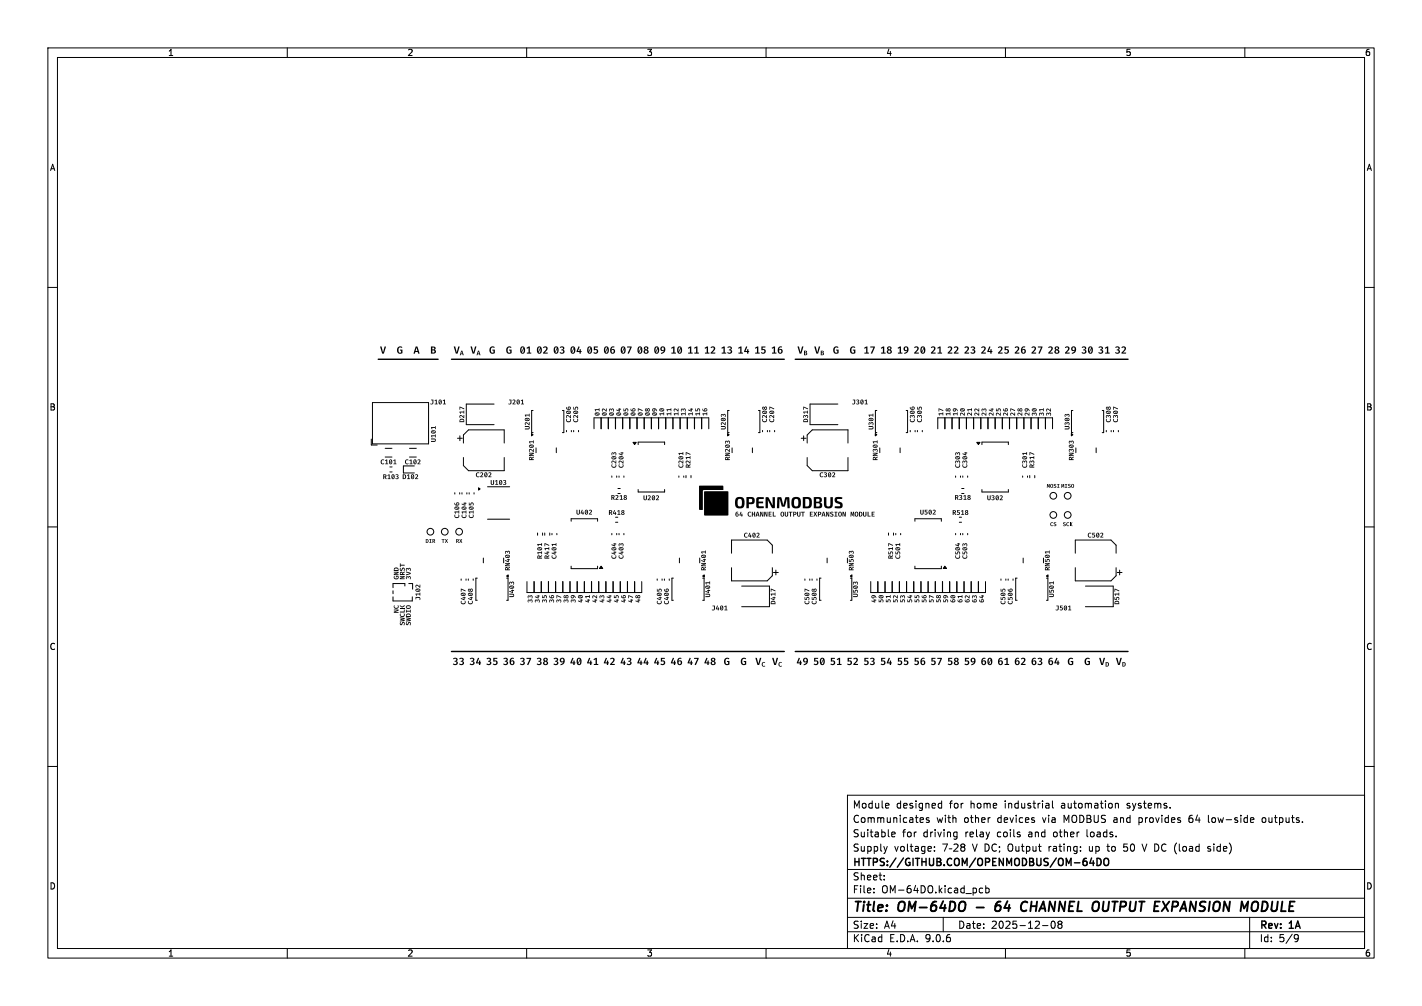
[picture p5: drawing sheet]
<svg xmlns="http://www.w3.org/2000/svg" width="297mm" height="210mm" viewBox="0 0 297 210" stroke-linecap="round" stroke-linejoin="round" font-family="sans-serif">
<defs><g id="words">
<g font-size="2.8">
<text x="178" y="190.9">Title:</text>
<text x="187.7" y="190.9">OM-64DO</text>
<text x="209.5" y="190.9">64</text>
<text x="215.7" y="190.9">CHANNEL</text>
<text x="231.4" y="190.9">OUTPUT EXPANSION</text>
<text x="264" y="190.9">MODULE</text>
</g>
<g font-size="2.1">
<text x="178" y="172">Communicates</text>
<text x="178" y="169">Module</text>
<text x="187.2" y="169">designed</text>
<text x="195.6" y="172">with</text>
<text x="198.4" y="169">for</text>
<text x="201.4" y="172">other</text>
<text x="202.8" y="169">home</text>
<text x="208.5" y="172">devices</text>
<text x="210.1" y="169">industrial</text>
<text x="218" y="172">via</text>
<text x="222" y="169">automation</text>
<text x="222.5" y="172">MODBUS and</text>
<text x="235.9" y="169">systems.</text>
<text x="238.5" y="172">provides</text>
<text x="249.1" y="172">64</text>
<text x="253.3" y="172">low-side</text>
<text x="264.7" y="172">outputs.</text>
<text x="178" y="178">Supply</text>
<text x="178" y="175">Suitable</text>
<text x="186.7" y="178">voltage:</text>
<text x="188.4" y="175">for</text>
<text x="192.9" y="175">driving</text>
<text x="201.7" y="175">relay</text>
<text x="203.3" y="178">V</text>
<text x="208.5" y="175">coils</text>
<text x="215.2" y="175">and</text>
<text x="219.5" y="178">rating:</text>
<text x="220.5" y="175">other</text>
<text x="227.6" y="175">loads.</text>
<text x="228.1" y="178">up</text>
<text x="232.1" y="178">to</text>
<text x="235.6" y="178">50</text>
<text x="239.8" y="178">V DC (load</text>
<text x="253.8" y="178">side)</text>
<text x="178" y="184">Sheet:</text>
<text x="178" y="181.2">HTTPS://GITHUB.COM/OPENMODBUS/OM-64DO</text>
<text x="178" y="186.7">File:</text>
<text x="184.1" y="186.7">OM-64DO.kicad_pcb</text>
<text x="178" y="196.9">KiCad</text>
<text x="178" y="194.1">Size:</text>
<text x="184.7" y="194.1">A4</text>
<text x="185.7" y="196.9">E.D.A.</text>
<text x="193.3" y="196.9">9.0.6</text>
<text x="200" y="194.1">Date:</text>
<text x="207" y="194.1">2025-12-08</text>
<text x="263" y="194.3">Rev:</text>
<text x="263" y="196.9">Id:</text>
<text x="267.1" y="196.9">5/9</text>
<text x="269.4" y="194.3">1A</text>
</g>
<g font-size="1.8">
<text x="35" y="11.9">1</text>
<text x="85" y="11.9">2</text>
<text x="135" y="11.9">3</text>
<text x="185" y="11.9">4</text>
<text x="235" y="11.9">5</text>
<text x="285" y="11.9">6</text>
<text x="10.3" y="35.9">A</text>
<text x="285.4" y="35.9">A</text>
<text x="10.3" y="85.9">B</text>
<text x="285.3" y="85.9">B</text>
<text x="10.3" y="135.9">C</text>
<text x="285.3" y="135.9">C</text>
<text x="10.3" y="185.9">D</text>
<text x="285.3" y="185.9">D</text>
<text x="35" y="199.9">1</text>
<text x="85" y="199.9">2</text>
<text x="135" y="199.9">3</text>
<text x="185" y="199.9">4</text>
<text x="235" y="199.9">5</text>
<text x="285" y="199.9">6</text>
</g>
</g></defs>
<g fill="none" stroke="#000" stroke-width=".21">
<path d="M10 10h277v190h-277zM12 12h273v186h-273zM60 10v2M110 10v2M160 10v2M210 10v2M260 10v2M10 60h2M285 60h2M77.5 91.7v1.2h1.3M77.8 84h11.7v8.7h-11.7zM80.4 93.6h1.5"/>
<path d="M80.4 95.4h1.5M81.4 97.5h.5M81.4 98.5h.5M85.5 93.6h1.5M85.5 95.4h1.5M86.5 97.3h-2.2v1.4h2.2M95.5 91.5h1.1M96 91v1M96.8 92.5v-1.7l1.1-1.1h7.4v2.8M96.8 95.5v1.7l1.1 1.1h7.4v-2.8M103.2 84.4h-5.8v4.3h5.8M111.3 85.7h-.3v4.6h.3"/>
<path d="M112 93.5v1M116.2 93.5v1M117.5 85.7h.3v4.6h-.3M118.3 89.9v.2M119.3 89.9v.2M119.8 89.9v.2M120.8 89.9v.2M124.1 89.5v-2.3h23.9v2.3M125.5 87.2v2.3M125.6 87.2v2.3M127 87.2v2.3M127.8 99.4v.2"/>
<path d="M128.5 87.2v2.3M128.8 99.4v.2M129.3 99.4v.2M130 87.2v2.3M130.1 87.2v2.3M130.3 99.4v.2M131.5 87.2v2.3M131.6 87.2v2.3M133 87.2v2.3M133.3 92.8v-.5h5.5v.5M134.5 87.2v2.3M136 87.2v2.3"/>
<path d="M136.1 87.2v2.3M137.5 87.2v2.3M137.6 87.2v2.3M139 87.2v2.3M140.5 87.2v2.3M140.6 87.2v2.3M141.8 99.4v.2M142 87.2v2.3M142.1 87.2v2.3M142.8 99.4v.2M143.3 99.3v.4M143.5 87.2v2.3"/>
<path d="M144.3 99.3v.4M145 87.2v2.3M146.5 87.2v2.3M146.6 87.2v2.3M152.3 85.7h-.3v4.6h.3M152.9 93.5v1M157.1 93.5v1M158.4 85.7h.3v4.6h-.3M159.3 89.9v.2M160.3 89.9v.2M160.8 89.9v.2M161.8 89.9v.2"/>
<path d="M167.4 91.5h1M167.9 91v1M168.6 92.5v-1.7l1.1-1.1h7.4v2.8M168.6 95.5v1.7l1.1 1.1h7.4v-2.8M175 84.4h-5.8v4.3h5.8M183.1 85.7h-.3v4.6h.3M183.8 93.5v1M188 93.5v1M189.3 85.7h.3v4.6h-.3M190.1 89.9v.2M191.1 89.9v.2M191.6 89.9v.2"/>
<path d="M192.6 89.9v.2M195.9 89.5v-2.3h23.9v2.3M197.3 87.2v2.3M197.4 87.2v2.3M198.8 87.2v2.3M198.9 87.2v2.3M199.6 99.4v.2M200.3 87.2v2.3M200.6 99.4v.2M201.1 99.4v.2M201.8 87.2v2.3M201.9 87.2v2.3"/>
<path d="M202.1 99.4v.2M203.3 87.2v2.3M203.4 87.2v2.3M204.8 87.2v2.3M205.1 92.8v-.5h5.5v.5M206.3 87.2v2.3M207.8 87.2v2.3M207.9 87.2v2.3M209.3 87.2v2.3M209.4 87.2v2.3M210.8 87.2v2.3M212.3 87.2v2.3"/>
<path d="M213.6 99.4v.2M213.8 87.2v2.3M213.9 87.2v2.3M214.6 99.4v.2M215.1 99.3v.4M215.3 87.2v2.3M215.4 87.2v2.3M216.1 99.3v.4M216.8 87.2v2.3M218.3 87.2v2.3M218.4 87.2v2.3M224.1 85.7h-.3v4.6h.3"/>
<path d="M224.7 93.5v1M228.9 93.5v1M230.2 85.7h.3v4.6h-.3M231.1 89.9v.2M232.1 89.9v.2M232.6 89.9v.2M233.6 89.9v.2M10 110h2M95 102.9v.2M96 102.9v.2M96.5 102.9v.2M97.5 102.9v.2"/>
<path d="M98 102.9v.2M99 102.9v.2M101 116.5v1M101.8 101.6h4.6M101.8 108.4h4.6M105.2 116.5v1M112.3 111.3v.4M113.3 111.3v.4M113.8 111.3v.4M114.8 111.3v.4M115.3 111.4v.2M116.3 111.4v.2"/>
<path d="M119.3 108.8v-.5h5.5v.5M119.3 118.2v.5h5.5v-.5M127.8 111.4v.2M128.6 108h.4M128.6 109h.4M128.8 111.4v.2M129.1 102h.4M129.1 103h.4M129.3 111.4v.2M130.3 111.4v.2M133.3 102.2v.5h5.5v-.5M141.9 116.5v1"/>
<path d="M146.1 116.5v1M152.8 115.5v-2.8h7.4l1.1 1.1v1.7M152.8 118.5v2.8h7.4l1.1-1.1v-1.7M161.5 119.5h1M162 119v1M172.8 116.5v1M177 116.5v1M185.6 111.3v.4M186.6 111.3v.4M187.1 111.4v.2M188.1 111.4v.2M191.1 108.8v-.5h5.5v.5"/>
<path d="M191.1 118.2v.5h5.5v-.5M199.6 111.4v.2M200.4 108h.4M200.4 109h.4M200.6 111.4v.2M200.9 102h.4M200.9 103h.4M201.1 111.4v.2M202.1 111.4v.2M205.1 102.2v.5h5.5v-.5M213.7 116.5v1M217.9 116.5v1"/>
<path d="M224.6 115.5v-2.8h7.4l1.1 1.1v1.7M224.6 118.5v2.8h7.4l1.1-1.1v-1.7M233.3 119.5h1.1M233.8 119v1M285 110h2M82.1 123.3v.7M82.1 124.6v.9h4v-.9M84.6 122.3v-.5h-2.5v.9M85.4 121.8h.8v1.2M96.3 120.9v.2M97.3 120.9v.2M97.8 120.9v.2"/>
<path d="M98.8 120.9v.2M99.7 120.7h-.3v4.6h.3M105.8 120.7h.3v4.6h-.3M110.1 121.4v2.3h23.9v-2.3M111.5 121.4v2.3M111.6 121.4v2.3M113 121.4v2.3M114.5 121.4v2.3M116 121.4v2.3M116.1 121.4v2.3M117.5 121.4v2.3M117.6 121.4v2.3"/>
<path d="M119 121.4v2.3M120.5 121.4v2.3M120.6 121.4v2.3M122 121.4v2.3M122.1 121.4v2.3M123.5 121.4v2.3M125 121.4v2.3M126.5 121.4v2.3M126.6 121.4v2.3M128 121.4v2.3M128.1 121.4v2.3M129.5 121.4v2.3"/>
<path d="M131 121.4v2.3M132.5 121.4v2.3M132.6 121.4v2.3M137.3 120.9v.2M138.3 120.9v.2M138.8 120.9v.2M139.8 120.9v.2M140.6 120.7h-.3v4.6h.3M146.8 120.7h.3v4.6h-.3M154.9 122.4h5.8v4.3h-5.8M168.1 120.9v.2M169.1 120.9v.2"/>
<path d="M169.6 120.9v.2M170.6 120.9v.2M171.5 120.7h-.3v4.6h.3M177.6 120.7h.3v4.6h-.3M181.9 121.4v2.3h23.9v-2.3M183.3 121.4v2.3M183.4 121.4v2.3M184.8 121.4v2.3M186.3 121.4v2.3M187.8 121.4v2.3M187.9 121.4v2.3M189.3 121.4v2.3"/>
<path d="M189.4 121.4v2.3M190.8 121.4v2.3M192.3 121.4v2.3M192.4 121.4v2.3M193.8 121.4v2.3M193.9 121.4v2.3M195.3 121.4v2.3M195.4 121.4v2.3M196.8 121.4v2.3M198.3 121.4v2.3M198.4 121.4v2.3M199.8 121.4v2.3"/>
<path d="M199.9 121.4v2.3M201.3 121.4v2.3M202.8 121.4v2.3M204.3 121.4v2.3M204.4 121.4v2.3M209.1 120.9v.2M210.1 120.9v.2M210.6 120.9v.2M211.6 120.9v.2M212.4 120.7h-.3v4.6h.3M218.6 120.7h.3v4.6h-.3M226.7 122.4h5.8v4.3h-5.8"/>
<path d="M10 160h2M177 166h108v32h-108zM185.3 176.7l-.3 1M185.5 167.7l.2 .4-.7 .1M185.6 168.6l-.1 .1M186.2 174.2l.8-.1-.1-.3-.4-.1-.3 .2 .1 .7h.6M192.4 170.7l.4 .1 .1 .3-.7 .1M192.8 171.6l-.4 .1M194 170.8l-.3-.1-.2 .2v.2l.5 .2v.3h-.5M195.2 177.6v.1M195.2 176.8v.1M196.1 168.6h.6"/>
<path d="M196.1 167.8h.6M196.7 167.2v1.5M196.9 176.2h1l-.7 1.5M198.2 177.2h.6M199.2 176.3l.6-.1 .3 .4-.9 1.1h.9M199.5 173.7l.4 .1M199.9 174.6l-.4 .1M199.9 173.7v1.2l-.3 .3M201 176.8l-.3-.2 .3-.4 .4 .1 .1 .2-.3 .3M201 176.8l-.3 .3v.3l.3 .3 .4-.1 .1-.2v-.3l-.3-.3M201 176.8h.2M205.7 176.2a.76 .76 0 0 1 .9 .7 .76 .76 0 0 1-.9 .8z"/>
<path d="M208.1 176.3a.71 .71 0 0 0-1 .5 .71 .71 0 0 0 .7 .9l.3-.1M208.7 176.8v.1M208.8 177.6l-.1 .3M210.7 176.3l.2-.1a.5 .5 0 0 1 .6 .5v.5a.5 .5 0 0 1-.5 .5 .5 .5 0 0 1-.5-.5v-.5zM212.2 176.7v.9l.4 .1 .2-.1M212.8 176.7v1M213.3 176.7h.6M213.5 176.2v1.3l.4 .2M214.4 176.8l.4-.1 .3 .3-.1 .6h-.6M214.4 176.7v1.5M215.7 176.7l.1 .9 .4 .1 .2-.1M216.4 176.7v1"/>
<path d="M216.9 176.7h.6M217.1 176.2v1.3l.4 .2M219 167.8l.1 .9M219.1 168.6l-.1 .1M219.1 168.1h-.1M219.8 167.2v1.3l.2 .2M227 173.2l.1 1.4M227.5 176.7l.1 .9M231.2 176.7h.5M231.4 176.2l.1 1.4M233 167.8l.2-.1 .3 .1 .1 .9M234.7 177.6l.5 .1"/>
<path d="M235.5 176.2h-.8v.7l.5-.1M238.5 176.2l.5 1.5 .5-1.5M248.5 170.3a1.17 1.17 0 0 0 0 1.3l.1 .1M248.6 170.8l-.3 .3M252.4 170.2v1.3l.2 .2M252.8 176.8l-.3-.1-.3 .2 .1 .2 .5 .2v.3h-.6M261.4 170.7l.4 .1 .1 .3-.7 .1M261.8 171.6l-.4 .1M264.1 170.7l-.4 .1-.1 .2 .1 .6 .4 .1M285 160h2M60 198v2M110 198v2"/>
<path d="M160 198v2M177 194.5h108M177 191.5h108M177 187.5h108M177 181.5h108M182.5 186.3v.1M182.5 185.5v.1M184.7 183.6v.1M184.7 182.8v.1M197 191.5v3M205.2 185.5l-.4-.1-.3 .3 .2 .6h.5M205.9 185.5l.4-.1 .3 .3-.1 .6h-.6"/>
<path d="M205.9 184.9v1.5M210 198v2M217.7 193.2h1.2M219.7 192.4l.2-.1a.8 .8 0 0 1 .5 .7 .8 .8 0 0 1-.5 .8 1 1 0 0 1-.2-1.4zM221.2 192.9l-.2-.2 .2-.4h.3l.3 .3-.3 .3M221.2 192.9l-.2 .3v.5l.2 .1h.3l.3-.3-.1-.4-.2-.2M221.2 192.9h.3M260 198v2M261 191.5v6.5M270.6 195.1l.5 .1a.99 .99 0 0 1-.4 1.4h-.2M271.2 195.7l-.3 .3h-.3"/>
<circle cx="89.9" cy="111" r=".7"/>
<circle cx="92.9" cy="111" r=".7"/>
<circle cx="95.9" cy="111" r=".7"/>
<circle cx="220" cy="107.5" r=".7"/>
<circle cx="220" cy="103.5" r=".7"/>
<circle cx="223" cy="107.5" r=".7"/>
<circle cx="223" cy="103.5" r=".7"/>
</g>
<path d="M201.4 188.3a1.5 1.5 0 0 1 0 1.6M204 189.4h1.5M208.9 189.1a.66 .66 0 0 0-1 .3M209 188.2a.91 .91 0 0 0-1.1 .9l-.1 .7 .2 .3a.66 .66 0 0 0 .8-.1M213.7 188.3l.5-.1 .4 .2M214.4 190l-.4 .2-.5-.1M230.5 188.2l-.2 1.6 .2 .3 .5 .1M262.6 188.3a1.5 1.5 0 0 1 0 1.6" fill="none" stroke="#000" stroke-width=".4"/>
<path d="M79 75h12.5M94.3 75h69.5M166.1 75h69.5M94.3 136h69.5M166.1 136h69.5M226.5 179.8h.3l.3 .2-.1 .5-.5 .2M226.6 179.2h.3M228 179.1l-.4 1.1h1M228.3 179.7v1M229.1 179.2a.76 .76 0 0 1 .9 .7 .76 .76 0 0 1-.9 .8zM230.6 179.4l.3-.2a.5 .5 0 0 1 .7 .5v.5a.5 .5 0 0 1-.5 .5 .5 .5 0 0 1-.5-.5z" fill="none" stroke="#000" stroke-width=".3"/>
<g fill="#000">
<path d="M79.4 72.3h.3l.3 1.3 .3-1.3h.3l-.4 1.5h-.4zM83.2 72.5l.4-.2 .4 .2-.1 .1h-.1a.52 .52 0 0 0-.6 .5 .52 .52 0 0 0 .5 .5l.1-.4h-.2l-.1-.2h.6v.7a.77 .77 0 0 1-1.1-.2 .77 .77 0 0 1 .2-1zM86.8 72.3h.4l.4 1.5h-.3l-.1-.3h-.4l-.1 .3h-.3l.1-.5h.7l-.2-.7-.2 .7h-.3zM90 72.3h.4a.38 .38 0 0 1 .6 .2 .38 .38 0 0 1-.3 .5 .42 .42 0 0 1 .3 .6 .42 .42 0 0 1-.5 .2h-.5v-.2h.7v-.4l-.4-.1v.5h-.3v-.7h.6l.1-.2-.4-.2v.4h-.3zM94.8 72.3h.3l.3 1.3 .3-1.3h.3l-.4 1.5h-.4zM96.3 73.2h.3l.3 1h-.2l-.1-.3h-.3l-.1 .3h-.2l.1-.4h.5l-.2-.5-.1 .5h-.2zM98.3 72.3h.3l.3 1.3 .3-1.3h.3l-.4 1.5h-.4zM99.8 73.2h.3l.3 1h-.2l-.1-.3h-.3l-.1 .3h-.2l.1-.4h.5l-.2-.5-.1 .5h-.2zM102.5 72.5l.4-.2 .4 .2-.1 .1h-.1a.52 .52 0 0 0-.6 .5 .52 .52 0 0 0 .5 .5l.1-.4h-.2l-.1-.2h.6v.7a.77 .77 0 0 1-1.1-.2 .77 .77 0 0 1 .2-1zM106 72.5l.4-.2 .4 .2-.1 .1h-.1a.52 .52 0 0 0-.6 .5 .52 .52 0 0 0 .5 .5l.1-.4h-.2l-.1-.2h.6v.7a.77 .77 0 0 1-1.1-.2 .77 .77 0 0 1 .2-1zM108.8 72.4l.3-.1a.79 .79 0 0 1 .6 .8 .79 .79 0 0 1-.6 .7l-.4-.2h.5a.57 .57 0 0 0 .2-.8l-.4 .8h-.3l-.1-.5h.3v.3l.4-.8-.1-.1a.36 .36 0 0 0-.3 .6h-.3zM110 72.6l.7-.3v1.3h.3v.2h-1v-.2h.4v-1l-.3 .2z"/>
<path d="M112.3 72.4l.3-.1a.79 .79 0 0 1 .6 .8 .79 .79 0 0 1-.6 .7l-.4-.2h.5a.57 .57 0 0 0 .2-.8l-.4 .8h-.3l-.1-.5h.3v.3l.4-.8-.1-.1a.36 .36 0 0 0-.3 .6h-.3zM113.5 72.5a.54 .54 0 0 1 .8 0 .54 .54 0 0 1-.2 .8l-.3 .3h.6v.2h-1v-.2l.7-.9-.2-.2-.3 .2zM115.8 72.4l.3-.1a.79 .79 0 0 1 .6 .8 .79 .79 0 0 1-.6 .7l-.4-.2h.5a.57 .57 0 0 0 .2-.8l-.4 .8h-.3l-.1-.5h.3v.3l.4-.8-.1-.1a.36 .36 0 0 0-.3 .6h-.3zM116.9 72.5a.48 .48 0 0 1 .7-.2 .48 .48 0 0 1 .1 .7h-.1a.47 .47 0 0 1 .2 .7 .47 .47 0 0 1-.7 .1l-.2-.2 .1-.1a.29 .29 0 0 0 .4 .2 .29 .29 0 0 0 .2-.4 .29 .29 0 0 0-.4-.2l.1-.2a.25 .25 0 0 0 .3-.1 .25 .25 0 0 0-.2-.3 .25 .25 0 0 0-.3 .1zM119.3 72.4l.3-.1a.79 .79 0 0 1 .6 .8 .79 .79 0 0 1-.6 .7l-.4-.2h.5a.57 .57 0 0 0 .2-.8l-.4 .8h-.3l-.1-.5h.3v.3l.4-.8-.1-.1a.36 .36 0 0 0-.3 .6h-.3zM120.8 72.3l.3 .1-.4 .9h.3l.1-.4h.2v.4h.2l-.2 .5h-.3v-.3h-.6zM122.8 72.4l.3-.1a.79 .79 0 0 1 .6 .8 .79 .79 0 0 1-.6 .7l-.4-.2h.5a.57 .57 0 0 0 .2-.8l-.4 .8h-.3l-.1-.5h.3v.3l.4-.8-.1-.1a.36 .36 0 0 0-.3 .6h-.3zM124 72.3h.9v.2h-.6v.4a.53 .53 0 0 1 .6 .7 .53 .53 0 0 1-.9 .1l.1-.2a.29 .29 0 0 0 .4 .1 .29 .29 0 0 0 .1-.3 .29 .29 0 0 0-.4-.2h-.2zM126.3 72.4l.3-.1a.79 .79 0 0 1 .6 .8 .79 .79 0 0 1-.6 .7l-.4-.2h.5a.57 .57 0 0 0 .2-.8l-.4 .8h-.3l-.1-.5h.3v.3l.4-.8-.1-.1a.36 .36 0 0 0-.3 .6h-.3zM127.6 72.5l.3-.2 .5 .1-.2 .2h-.3l-.2 .4a.49 .49 0 0 1 .7 .1 .49 .49 0 0 1-.1 .7 .49 .49 0 0 1-.7-.1l-.2-.5h.3a.28 .28 0 0 0 .2 .4 .28 .28 0 0 0 .3-.3 .28 .28 0 0 0-.4-.2l-.4 .1zM129.8 72.4l.3-.1a.79 .79 0 0 1 .6 .8 .79 .79 0 0 1-.6 .7l-.4-.2h.5a.57 .57 0 0 0 .2-.8l-.4 .8h-.3l-.1-.5h.3v.3l.4-.8-.1-.1a.36 .36 0 0 0-.3 .6h-.3zM131 72.3h.9l-.6 1.6-.2-.1 .5-1.2h-.6z"/>
<path d="M133.3 72.4l.3-.1a.79 .79 0 0 1 .6 .8 .79 .79 0 0 1-.6 .7l-.4-.2h.5a.57 .57 0 0 0 .2-.8l-.4 .8h-.3l-.1-.5h.3v.3l.4-.8-.1-.1a.36 .36 0 0 0-.3 .6h-.3zM134.6 72.4a.43 .43 0 0 1 .7-.1 .43 .43 0 0 1-.1 .7 .5 .5 0 0 1-.1 .9 .5 .5 0 0 1-.7-.5h.3a.25 .25 0 0 0 .4 .2 .25 .25 0 0 0 0-.4 .25 .25 0 0 0-.4 .1l-.3 .1 .3-.4-.2-.3h.2a.21 .21 0 0 0 .2 .2 .21 .21 0 0 0 .3-.2l-.3-.2-.2 .2h-.2zM136.8 72.4l.3-.1a.79 .79 0 0 1 .6 .8 .79 .79 0 0 1-.6 .7l-.4-.2h.5a.57 .57 0 0 0 .2-.8l-.4 .8h-.3l-.1-.5h.3v.3l.4-.8-.1-.1a.36 .36 0 0 0-.3 .6h-.3zM138 72.5a.62 .62 0 0 1 .9 0 .62 .62 0 0 1 0 .9l-.3 .3-.5 .2-.1-.2 .5-.2 .2-.3-.5 .1-.3-.5h.3v.2a.25 .25 0 0 0 .4 0 .25 .25 0 0 0 0-.4 .25 .25 0 0 0-.4 0v.2h-.3zM140.2 72.6l.7-.3v1.3h.3v.2h-1v-.2h.4v-1l-.3 .2zM141.6 72.4l.2-.1a.79 .79 0 0 1 .7 .8 .79 .79 0 0 1-.7 .7l-.3-.2h.4a.57 .57 0 0 0 .3-.8l-.4 .8h-.3l-.1-.5h.3v.3l.4-.8-.1-.1a.36 .36 0 0 0-.3 .6h-.3zM143.7 72.6l.7-.3v1.3h.3v.2h-1v-.2h.4v-1l-.3 .2zM145 72.6l.7-.3v1.3h.3v.2h-1v-.2h.4v-1l-.3 .2zM147.2 72.6l.7-.3v1.3h.3v.2h-1v-.2h.4v-1l-.3 .2zM148.5 72.5a.54 .54 0 0 1 .8 0 .54 .54 0 0 1-.2 .8l-.3 .3h.6v.2h-1v-.2l.7-.9-.2-.2-.3 .2zM150.7 72.6l.7-.3v1.3h.3v.2h-1v-.2h.4v-1l-.3 .2zM151.9 72.5a.48 .48 0 0 1 .7-.2 .48 .48 0 0 1 .1 .7h-.1a.47 .47 0 0 1 .2 .7 .47 .47 0 0 1-.7 .1l-.2-.2 .1-.1a.29 .29 0 0 0 .4 .2 .29 .29 0 0 0 .2-.4 .29 .29 0 0 0-.4-.2l.1-.2a.25 .25 0 0 0 .3-.1 .25 .25 0 0 0-.2-.3 .25 .25 0 0 0-.3 .1z"/>
<path d="M154.2 72.6l.7-.3v1.3h.3v.2h-1v-.2h.4v-1l-.3 .2zM155.8 72.3l.3 .1-.4 .9h.3l.1-.4h.2v.4h.2l-.2 .5h-.3v-.3h-.6zM157.7 72.6l.7-.3v1.3h.3v.2h-1v-.2h.4v-1l-.3 .2zM159 72.3h.9v.2h-.6v.4a.53 .53 0 0 1 .6 .7 .53 .53 0 0 1-.9 .1l.1-.2a.29 .29 0 0 0 .4 .1 .29 .29 0 0 0 .1-.3 .29 .29 0 0 0-.4-.2h-.2zM161.2 72.6l.7-.3v1.3h.3v.2h-1v-.2h.4v-1l-.3 .2zM162.6 72.5l.3-.2 .5 .1-.2 .2h-.3l-.2 .4a.49 .49 0 0 1 .7 .1 .49 .49 0 0 1-.1 .7 .49 .49 0 0 1-.7-.1l-.2-.5h.3a.28 .28 0 0 0 .2 .4 .28 .28 0 0 0 .3-.3 .28 .28 0 0 0-.4-.2l-.4 .1zM166.6 72.3h.3l.3 1.3 .3-1.3h.3l-.4 1.5h-.4zM167.9 73.2l.6 .1-.1 .4 .2 .1-.1 .3-.6 .1v-.2l.5-.1-.3-.2v.3h-.2v-.4l.5-.1-.3-.2v.3h-.2zM170.1 72.3h.3l.3 1.3 .3-1.3h.3l-.4 1.5h-.4zM171.4 73.2l.6 .1-.1 .4 .2 .1-.1 .3-.6 .1v-.2l.5-.1-.3-.2v.3h-.2v-.4l.5-.1-.3-.2v.3h-.2zM174.3 72.5l.4-.2 .4 .2-.1 .1h-.1a.52 .52 0 0 0-.6 .5 .52 .52 0 0 0 .5 .5l.1-.4h-.2l-.1-.2h.6v.7a.77 .77 0 0 1-1.1-.2 .77 .77 0 0 1 .2-1zM177.8 72.5l.4-.2 .4 .2-.1 .1h-.1a.52 .52 0 0 0-.6 .5 .52 .52 0 0 0 .5 .5l.1-.4h-.2l-.1-.2h.6v.7a.77 .77 0 0 1-1.1-.2 .77 .77 0 0 1 .2-1z"/>
<path d="M180.5 72.6l.7-.3v1.3h.3v.2h-1v-.2h.4v-1l-.3 .2zM181.8 72.3h.9l-.6 1.6-.2-.1 .5-1.2h-.6zM184 72.6l.7-.3v1.3h.3v.2h-1v-.2h.4v-1l-.3 .2zM185.4 72.4a.43 .43 0 0 1 .7-.1 .43 .43 0 0 1-.1 .7 .5 .5 0 0 1-.1 .9 .5 .5 0 0 1-.7-.5h.3a.25 .25 0 0 0 .4 .2 .25 .25 0 0 0 0-.4 .25 .25 0 0 0-.4 .1l-.3 .1 .3-.4-.2-.3h.2a.21 .21 0 0 0 .2 .2 .21 .21 0 0 0 .3-.2l-.3-.2-.2 .2h-.2zM187.5 72.6l.7-.3v1.3h.3v.2h-1v-.2h.4v-1l-.3 .2zM188.8 72.5a.62 .62 0 0 1 .9 0 .62 .62 0 0 1 0 .9l-.3 .3-.5 .2-.1-.2 .5-.2 .2-.3-.5 .1-.3-.5h.3v.2a.25 .25 0 0 0 .4 0 .25 .25 0 0 0 0-.4 .25 .25 0 0 0-.4 0v.2h-.3zM191 72.5a.54 .54 0 0 1 .8 0 .54 .54 0 0 1-.2 .8l-.3 .3h.6v.2h-1v-.2l.7-.9-.2-.2-.3 .2zM192.4 72.4l.2-.1a.79 .79 0 0 1 .7 .8 .79 .79 0 0 1-.7 .7l-.3-.2h.4a.57 .57 0 0 0 .3-.8l-.4 .8h-.3l-.1-.5h.3v.3l.4-.8-.1-.1a.36 .36 0 0 0-.3 .6h-.3zM194.5 72.5a.54 .54 0 0 1 .8 0 .54 .54 0 0 1-.2 .8l-.3 .3h.6v.2h-1v-.2l.7-.9-.2-.2-.3 .2zM195.8 72.6l.7-.3v1.3h.3v.2h-1v-.2h.4v-1l-.3 .2zM198 72.5a.54 .54 0 0 1 .8 0 .54 .54 0 0 1-.2 .8l-.3 .3h.6v.2h-1v-.2l.7-.9-.2-.2-.3 .2zM199.3 72.5a.54 .54 0 0 1 .8 0 .54 .54 0 0 1-.2 .8l-.3 .3h.6v.2h-1v-.2l.7-.9-.2-.2-.3 .2z"/>
<path d="M201.5 72.5a.54 .54 0 0 1 .8 0 .54 .54 0 0 1-.2 .8l-.3 .3h.6v.2h-1v-.2l.7-.9-.2-.2-.3 .2zM202.7 72.5a.48 .48 0 0 1 .7-.2 .48 .48 0 0 1 .1 .7h-.1a.47 .47 0 0 1 .2 .7 .47 .47 0 0 1-.7 .1l-.2-.2 .1-.1a.29 .29 0 0 0 .4 .2 .29 .29 0 0 0 .2-.4 .29 .29 0 0 0-.4-.2l.1-.2a.25 .25 0 0 0 .3-.1 .25 .25 0 0 0-.2-.3 .25 .25 0 0 0-.3 .1zM205 72.5a.54 .54 0 0 1 .8 0 .54 .54 0 0 1-.2 .8l-.3 .3h.6v.2h-1v-.2l.7-.9-.2-.2-.3 .2zM206.6 72.3l.3 .1-.4 .9h.3l.1-.4h.2v.4h.2l-.2 .5h-.3v-.3h-.6zM208.5 72.5a.54 .54 0 0 1 .8 0 .54 .54 0 0 1-.2 .8l-.3 .3h.6v.2h-1v-.2l.7-.9-.2-.2-.3 .2zM209.8 72.3h.9v.2h-.6v.4a.53 .53 0 0 1 .6 .7 .53 .53 0 0 1-.9 .1l.1-.2a.29 .29 0 0 0 .4 .1 .29 .29 0 0 0 .1-.3 .29 .29 0 0 0-.4-.2h-.2zM212 72.5a.54 .54 0 0 1 .8 0 .54 .54 0 0 1-.2 .8l-.3 .3h.6v.2h-1v-.2l.7-.9-.2-.2-.3 .2zM213.4 72.5l.3-.2 .5 .1-.2 .2h-.3l-.2 .4a.49 .49 0 0 1 .7 .1 .49 .49 0 0 1-.1 .7 .49 .49 0 0 1-.7-.1l-.2-.5h.3a.28 .28 0 0 0 .2 .4 .28 .28 0 0 0 .3-.3 .28 .28 0 0 0-.4-.2l-.4 .1zM215.5 72.5a.54 .54 0 0 1 .8 0 .54 .54 0 0 1-.2 .8l-.3 .3h.6v.2h-1v-.2l.7-.9-.2-.2-.3 .2zM216.8 72.3h.9l-.6 1.6-.2-.1 .5-1.2h-.6zM219 72.5a.54 .54 0 0 1 .8 0 .54 .54 0 0 1-.2 .8l-.3 .3h.6v.2h-1v-.2l.7-.9-.2-.2-.3 .2zM220.4 72.4a.43 .43 0 0 1 .7-.1 .43 .43 0 0 1-.1 .7 .5 .5 0 0 1-.1 .9 .5 .5 0 0 1-.7-.5h.3a.25 .25 0 0 0 .4 .2 .25 .25 0 0 0 0-.4 .25 .25 0 0 0-.4 .1l-.3 .1 .3-.4-.2-.3h.2a.21 .21 0 0 0 .2 .2 .21 .21 0 0 0 .3-.2l-.3-.2-.2 .2h-.2z"/>
<path d="M222.5 72.5a.54 .54 0 0 1 .8 0 .54 .54 0 0 1-.2 .8l-.3 .3h.6v.2h-1v-.2l.7-.9-.2-.2-.3 .2zM223.8 72.5a.62 .62 0 0 1 .9 0 .62 .62 0 0 1 0 .9l-.3 .3-.5 .2-.1-.2 .5-.2 .2-.3-.5 .1-.3-.5h.3v.2a.25 .25 0 0 0 .4 0 .25 .25 0 0 0 0-.4 .25 .25 0 0 0-.4 0v.2h-.3zM225.9 72.5a.48 .48 0 0 1 .7-.2 .48 .48 0 0 1 .1 .7h-.1a.47 .47 0 0 1 .2 .7 .47 .47 0 0 1-.7 .1l-.2-.2 .1-.1a.29 .29 0 0 0 .4 .2 .29 .29 0 0 0 .2-.4 .29 .29 0 0 0-.4-.2l.1-.2a.25 .25 0 0 0 .3-.1 .25 .25 0 0 0-.1-.3 .25 .25 0 0 0-.4 .1zM227.4 72.4l.2-.1a.79 .79 0 0 1 .7 .8 .79 .79 0 0 1-.7 .7l-.3-.2h.4a.57 .57 0 0 0 .3-.8l-.4 .8h-.3l-.1-.5h.3v.3l.4-.8-.1-.1a.36 .36 0 0 0-.3 .6h-.3zM229.4 72.5a.48 .48 0 0 1 .7-.2 .48 .48 0 0 1 .1 .7h-.1a.47 .47 0 0 1 .2 .7 .47 .47 0 0 1-.7 .1l-.2-.2 .1-.1a.29 .29 0 0 0 .4 .2 .29 .29 0 0 0 .2-.4 .29 .29 0 0 0-.4-.2l.1-.2a.25 .25 0 0 0 .3-.1 .25 .25 0 0 0-.1-.3 .25 .25 0 0 0-.4 .1zM230.8 72.6l.7-.3v1.3h.3v.2h-1v-.2h.4v-1l-.3 .2zM232.9 72.5a.48 .48 0 0 1 .7-.2 .48 .48 0 0 1 .1 .7h-.1a.47 .47 0 0 1 .2 .7 .47 .47 0 0 1-.7 .1l-.2-.2 .1-.1a.29 .29 0 0 0 .4 .2 .29 .29 0 0 0 .2-.4 .29 .29 0 0 0-.4-.2l.1-.2a.25 .25 0 0 0 .3-.1 .25 .25 0 0 0-.1-.3 .25 .25 0 0 0-.4 .1zM234.3 72.5a.54 .54 0 0 1 .8 0 .54 .54 0 0 1-.2 .8l-.3 .3h.6v.2h-1v-.2l.7-.9-.2-.2-.3 .2zM79.7 96l.4-.1 .2 .1-.1 .1a.32 .32 0 0 0-.5 .3 .32 .32 0 0 0 .5 .3l.1 .1a.51 .51 0 0 1-.7-.1 .51 .51 0 0 1 .1-.7zM80 99l.7 .1v.3l-.2 .2 .3 .4h-.2l-.3-.4-.1 .4h-.2v-.5h.4l.1-.2-.3-.1v.3h-.2zM80.4 96.1l.5-.2v.9h.2v.1h-.6v-.1h.2v-.7l-.2 .1zM80.9 99.2l.5-.2v.9h.2v.1h-.6v-.1h.2v-.7l-.2 .1z"/>
<path d="M81.4 96v-.1a.46 .46 0 0 1 .5 .5 .46 .46 0 0 1-.5 .4h-.1l.4-.1 .1-.3-.1-.2-.2 .6h-.2l-.1-.4h.2v.2l.3-.5h-.2l-.1 .3h-.2zM81.9 99.1v-.1a.46 .46 0 0 1 .5 .5 .46 .46 0 0 1-.5 .4h-.1l.4-.1 .1-.3-.1-.2-.2 .6h-.2l-.1-.4h.2v.2l.3-.5h-.2l-.1 .3h-.2zM82.1 96.1l.5-.2v.9h.2v.1h-.6v-.1h.2v-.7l-.2 .1zM82.6 99.1a.31 .31 0 0 1 .5-.1 .31 .31 0 0 1-.1 .5 .34 .34 0 0 1 .1 .6 .34 .34 0 0 1-.5-.2l.1-.1a.2 .2 0 0 0 .2 .1 .2 .2 0 0 0 .2-.2 .2 .2 0 0 0-.3-.1v-.2a.18 .18 0 0 0 .2-.1 .18 .18 0 0 0-.1-.2 .18 .18 0 0 0-.2 .1zM84.1 99h.2a.5 .5 0 0 1 .5 .5 .5 .5 0 0 1-.4 .5h-.3v-.1h.2a.35 .35 0 0 0 .3-.4 .35 .35 0 0 0-.3-.3v.7h-.2zM84.7 96l.5-.1 .1 .1-.1 .1a.32 .32 0 0 0-.4 .3 .32 .32 0 0 0 .5 .3l.1 .1a.51 .51 0 0 1-.8-.1 .51 .51 0 0 1 .1-.7zM85 99.2l.5-.2v.9h.2v.1h-.7v-.1h.3v-.7l-.2 .1zM85.5 96.1l.5-.2v.9h.2v.1h-.7v-.1h.3v-.7l-.2 .1zM85.9 99.1l.1-.1a.46 .46 0 0 1 .5 .5 .46 .46 0 0 1-.6 .4l.4-.1v-.3v-.2l-.2 .6h-.2l-.1-.4h.2v.2l.3-.5h-.2l-.1 .3h-.2zM86.4 96l.1-.1a.46 .46 0 0 1 .5 .5 .46 .46 0 0 1-.6 .4l.4-.1v-.3v-.2l-.2 .6h-.2l-.1-.4h.2v.2l.3-.5h-.2l-.1 .3h-.2zM86.7 99.1a.39 .39 0 0 1 .6 .1 .39 .39 0 0 1-.3 .6l-.1 .1h.4v.1h-.6l.4-.7zM87.2 96a.39 .39 0 0 1 .6 .1 .39 .39 0 0 1-.3 .6l-.1 .1h.4v.1h-.6l.4-.7z"/>
<path d="M90 91.5h.7a.36 .36 0 0 1 .3 .4 .36 .36 0 0 1-.3 .3h-.7v-.2h.7l.2-.1-.2-.2h-.7zM90 83.4h.5v.8l-.2 .2-.4-.1 .4-.2v-.5h-.3zM90.1 89.9a.5 .5 0 0 1 .6-.1 .5 .5 0 0 1 .3 .5l-.7 .2a.18 .18 0 0 1-.2-.1 .18 .18 0 0 1 0-.2l.6 .1-.5-.2-.2 .1v-.2l.9 .3v-.1zM90 90.9h.9v-.2h.1v.6h-.1v-.2h-.7l.1 .2-.1 .1zM90 89.2h.9v-.2h.1v.6h-.1v-.3h-.7l.1 .3h-.1zM90.7 83.6l.5-.2v.9h.2v.1h-.6v-.1h.2v-.7l-.2 .1zM91.7 83.5l.1-.1a.46 .46 0 0 1 .5 .5 .46 .46 0 0 1-.6 .4h-.1l.4-.1 .1-.3v-.2l-.3 .6h-.2v-.4h.2v.2l.2-.5h-.1l-.1 .3h-.2zM92.5 83.6l.4-.2v.9h.2v.1h-.6v-.1h.3v-.7l-.3 .1zM96.1 86.7h.3l.4 .4v-.5h.2v.7l-.8-.5-.1 .1v.4l-.1-.3zM96.1 87.5a.51 .51 0 0 1 .6-.1 .51 .51 0 0 1 .3 .5v.2h-1v-.2h.8a.36 .36 0 0 0-.3-.3 .36 .36 0 0 0-.4 .3h-.1zM96 85.9h.8v-.2h.2v.6h-.2v-.2h-.6l.1 .2-.1 .1zM96 84.9l1 .4-.1 .2-.8-.4v.4h-.1z"/>
<path d="M99.6 98.7l.4-.1 .2 .1-.1 .1a.32 .32 0 0 0-.5 .3 .32 .32 0 0 0 .5 .3l.1 .1a.51 .51 0 0 1-.7-.1 .51 .51 0 0 1 .1-.7zM100.3 98.7a.39 .39 0 0 1 .6 .1 .39 .39 0 0 1-.3 .6l-.1 .1h.4v.1h-.6l.4-.7zM101.3 98.7v-.1a.46 .46 0 0 1 .5 .5 .46 .46 0 0 1-.5 .4h-.1l.4-.1v-.3v-.2l-.2 .6h-.2l-.1-.4h.2v.2l.3-.5h-.2l-.1 .3h-.2zM102 98.7a.39 .39 0 0 1 .6 .1 .39 .39 0 0 1-.3 .6l-.1 .1h.5l-.1 .1h-.6l.4-.7zM106.3 83.4h.5v.8l-.2 .2-.4-.1 .4-.2v-.5h-.3zM107 83.5a.39 .39 0 0 1 .7 .1 .39 .39 0 0 1-.3 .6l-.2 .1h.5v.1h-.7l.5-.7zM108 83.5l.1-.1a.46 .46 0 0 1 .5 .5 .46 .46 0 0 1-.6 .4h-.1l.4-.1 .1-.3v-.2l-.3 .6h-.2v-.4h.2v.2l.2-.5h-.1l-.1 .3h-.2zM108.8 83.6l.4-.2v.9h.2v.1h-.6v-.1h.3v-.7l-.3 .1zM109.7 88.2h.4l.4 .4v-.5h.1v.7l-.7-.5-.1 .1v.4l-.2-.3zM109.6 88.9h.7a.36 .36 0 0 1 .3 .4 .36 .36 0 0 1-.3 .3h-.7v-.2h.7l.2-.1-.2-.2h-.7zM109.7 87.3a.5 .5 0 0 1 .6-.1 .5 .5 0 0 1 .3 .5l-.7 .2a.18 .18 0 0 1-.2-.1 .18 .18 0 0 1 0-.2l.6 .1-.5-.2-.2 .1v-.2l.9 .3v-.1zM109.6 86.6h.9v-.2h.1v.6h-.1v-.3h-.7l.1 .3h-.1z"/>
<path d="M110.6 93.8h.3l.4 .3v-.4h.2v.6l-.7-.4-.2 .1v.4l-.1-.3zM110.6 92.9a.5 .5 0 0 1 .6-.1 .5 .5 0 0 1 .3 .5l-.7 .2a.18 .18 0 0 1-.3-.1 .18 .18 0 0 1 .1-.3l.6 .2-.5-.3-.2 .1v-.1l.8 .2 .1-.1zM110.5 92.1h.8v-.2h.2v.7h-.2v-.3h-.6l.1 .2-.1 .1zM110.6 95.4h.3l.2 .2 .4-.3v.2l-.4 .3 .4 .1v.1h-1v-.3l.5 .2-.2-.3-.3 .1zM110.5 94.5h1v.3l-.8 .3 .8-.1v.2h-1v-.2l.8-.3h-.8zM118.3 87.4l.1 .1a.32 .32 0 0 0 .4 .5 .32 .32 0 0 0 .2-.5l.1-.1a.49 .49 0 0 1-.4 .8 .49 .49 0 0 1-.4-.8zM118.3 86.7h.4l.4 .4v-.5h.1v.7l-.7-.5-.1 .1v.4l-.2-.3zM118.3 85.8a.5 .5 0 0 1 .6-.1 .5 .5 0 0 1 .3 .5l-.7 .2a.18 .18 0 0 1-.2-.1 .18 .18 0 0 1 .1-.2l.6 .1-.6-.2-.2 .1 .1-.2 .8 .3v-.1zM118.3 84.9l.1 .4 .3 .1-.1-.2h.1l.1 .1a.2 .2 0 0 0 .3 0 .2 .2 0 0 0-.1-.3 .2 .2 0 0 0-.3 .2h-.1a.36 .36 0 0 1 .4-.3 .36 .36 0 0 1 .3 .5 .36 .36 0 0 1-.5 .2l-.5-.2zM119.8 87.4l.1 .1a.32 .32 0 0 0 .4 .5 .32 .32 0 0 0 .2-.5l.1-.1a.49 .49 0 0 1-.4 .8 .49 .49 0 0 1-.4-.8zM119.8 86.7h.4l.4 .4v-.5h.1v.7l-.7-.5-.1 .1v.4l-.2-.3zM119.7 84.9h.2v.4h.2a.35 .35 0 0 1 .3-.4 .35 .35 0 0 1 .4 .2 .35 .35 0 0 1-.2 .5l-.1-.1a.22 .22 0 0 0 0-.4 .22 .22 0 0 0-.3 .1 .22 .22 0 0 0 .1 .3h-.6z"/>
<path d="M119.8 85.8a.5 .5 0 0 1 .6-.1 .5 .5 0 0 1 .3 .5l-.7 .2a.18 .18 0 0 1-.2-.1 .18 .18 0 0 1 .1-.2l.6 .1-.6-.2-.2 .1 .1-.2 .8 .3v-.1zM124.3 86.2a.5 .5 0 0 1 .6-.2 .5 .5 0 0 1 .3 .6l-.7 .2a.18 .18 0 0 1-.2-.1 .18 .18 0 0 1 0-.3l.6 .2-.5-.3-.2 .1v-.1l.9 .2v-.1zM124.2 85.4h.9v-.2h.1v.6h-.1v-.2h-.7l.1 .2-.1 .1zM125.8 85.3h.4l.4 .4v-.4h.1v.6l-.7-.4-.1 .1v.3l-.2-.2zM125.8 86.2a.5 .5 0 0 1 .6-.2 .5 .5 0 0 1 .3 .6l-.7 .2a.18 .18 0 0 1-.2-.1 .18 .18 0 0 1 0-.3l.6 .2-.5-.3-.2 .1v-.1l.9 .2v-.1zM127.3 85.4l.2-.1 .2 .2a.34 .34 0 0 1 .6-.1 .34 .34 0 0 1-.2 .6l-.1-.2a.2 .2 0 0 0 .1-.2 .2 .2 0 0 0-.2-.1 .2 .2 0 0 0-.1 .2h-.2a.18 .18 0 0 0-.1-.2 .18 .18 0 0 0-.2 .1 .18 .18 0 0 0 .1 .2l-.1 .1-.1-.1zM127.8 96.9l.1 .1a.32 .32 0 0 0 .3 .5 .32 .32 0 0 0 .3-.5l.1-.1a.49 .49 0 0 1-.4 .8 .49 .49 0 0 1-.4-.8zM127.8 96.2h.4l.4 .4v-.5h.1v.7l-.7-.5-.1 .1v.4l-.2-.3zM127.8 94.5l.2-.1 .2 .2a.34 .34 0 0 1 .6-.1 .34 .34 0 0 1-.2 .6l-.1-.1a.2 .2 0 0 0 .1-.3 .2 .2 0 0 0-.2-.1 .2 .2 0 0 0-.1 .3l-.2-.1a.18 .18 0 0 0-.1-.2 .18 .18 0 0 0-.2 .2 .18 .18 0 0 0 .1 .2l-.1 .1-.1-.2zM127.3 86.2a.5 .5 0 0 1 .6-.2 .5 .5 0 0 1 .3 .6l-.7 .2a.18 .18 0 0 1-.2-.1 .18 .18 0 0 1 0-.3l.6 .2-.5-.3-.2 .1v-.1l.9 .2v-.1zM127.8 95.3a.5 .5 0 0 1 .6-.1 .5 .5 0 0 1 .3 .5l-.7 .2a.18 .18 0 0 1-.2-.1 .18 .18 0 0 1 0-.2l.6 .1-.5-.2-.2 .1v-.2l.9 .3v-.1zM128.8 85.5l.6 .2v-.2h-.3v-.2l.3-.1 .3 .1v.2h-.2v.4l-.8-.3z"/>
<path d="M129.3 96.9l.1 .1a.32 .32 0 0 0 .3 .5 .32 .32 0 0 0 .3-.5l.1-.1a.49 .49 0 0 1-.4 .8 .49 .49 0 0 1-.4-.8zM129.3 96.2h.4l.4 .4v-.5h.1v.7l-.7-.5-.1 .1v.4l-.2-.3zM128.8 86.2a.5 .5 0 0 1 .6-.2 .5 .5 0 0 1 .3 .6l-.7 .2a.18 .18 0 0 1-.2-.1 .18 .18 0 0 1 0-.3l.6 .2-.5-.3-.2 .1v-.1l.9 .2v-.1zM129.3 94.6l.6 .3v-.3h-.3v-.1l.3-.1 .3 .1v.1l-.2 .1v.4l-.8-.3zM129.3 95.3a.5 .5 0 0 1 .6-.1 .5 .5 0 0 1 .3 .5l-.7 .2a.18 .18 0 0 1-.2-.1 .18 .18 0 0 1 0-.2l.6 .1-.5-.2-.2 .1v-.2l.9 .3v-.1zM130.2 85.3h.2v.4h.2a.35 .35 0 0 1 .3-.4 .35 .35 0 0 1 .4 .2 .35 .35 0 0 1-.2 .4l-.1-.1a.22 .22 0 0 0 0-.3 .22 .22 0 0 0-.3 0 .22 .22 0 0 0 0 .4h-.5zM130.3 86.2a.5 .5 0 0 1 .6-.2 .5 .5 0 0 1 .3 .6l-.7 .2a.18 .18 0 0 1-.2-.1 .18 .18 0 0 1 0-.3l.6 .2-.5-.3-.2 .1v-.1l.9 .2v-.1zM131.8 86.2a.5 .5 0 0 1 .6-.2 .5 .5 0 0 1 .3 .6l-.7 .2a.18 .18 0 0 1-.2-.1 .18 .18 0 0 1 0-.3l.6 .2-.5-.3-.2 .1v-.1l.9 .2v-.1zM131.8 85.3l.1 .4h.3l-.1-.2h.1v.2a.21 .21 0 0 0 .4-.1 .2 .2 0 0 0-.2-.2 .2 .2 0 0 0-.2 .1h-.1a.36 .36 0 0 1 .4-.3 .36 .36 0 0 1 .3 .5 .36 .36 0 0 1-.5 .2l-.5-.2zM133.3 86.2a.5 .5 0 0 1 .6-.2 .5 .5 0 0 1 .3 .6l-.7 .2a.18 .18 0 0 1-.2-.1 .18 .18 0 0 1 0-.3l.6 .2-.5-.3-.2 .1v-.1l.9 .2v-.1zM133.2 85.2l1 .4v.2l-.8-.4v.5h-.2zM134.8 86.2a.5 .5 0 0 1 .6-.2 .5 .5 0 0 1 .3 .6l-.7 .2a.18 .18 0 0 1-.2-.1 .18 .18 0 0 1 0-.3l.6 .2-.5-.3-.2 .1v-.1l.9 .2v-.1z"/>
<path d="M134.8 85.3h.2l.2 .1a.3 .3 0 0 1 .4-.1 .3 .3 0 0 1 0 .5 .3 .3 0 0 1-.4-.1l-.3 .2-.2-.3 .3 .1 .3-.1a.18 .18 0 0 0 .2 .2 .18 .18 0 0 0 .1-.3 .18 .18 0 0 0-.3 .1h-.2l-.1-.2-.3 .2zM136.3 85.3a.61 .61 0 0 1 1 .5h-.2l-.3-.4a.32 .32 0 0 1-.2 .5 .32 .32 0 0 1-.4-.3h.1a.19 .19 0 0 0 .3 .2 .21 .21 0 0 0 .1-.4 .21 .21 0 0 0-.4 .1l-.1 .1zM136.3 86.2a.5 .5 0 0 1 .6-.2 .5 .5 0 0 1 .3 .6l-.7 .2a.18 .18 0 0 1-.2-.1 .18 .18 0 0 1 0-.3l.6 .2-.5-.3-.2 .1v-.1l.9 .2v-.1zM137.8 85.3a.5 .5 0 0 1 .6-.1 .5 .5 0 0 1 .3 .5l-.7 .2a.18 .18 0 0 1-.2-.1 .18 .18 0 0 1 0-.2l.6 .1-.5-.2-.2 .1v-.2l.9 .3v-.1zM137.7 86.3h.9v-.2h.1v.6h-.1v-.2h-.7l.1 .2-.1 .1zM139.2 86.3h.9v-.2h.1v.6h-.1v-.2h-.7l.1 .2-.1 .1zM139.2 85.4h.9v-.2h.1v.6h-.1v-.2h-.7l.1 .2-.1 .1zM140.8 85.3h.4l.4 .4v-.4h.1v.6l-.7-.4-.1 .1v.3l-.2-.2zM140.7 86.3h.9v-.2h.1v.6h-.1v-.2h-.7l.1 .2-.1 .1zM141.8 96.9l.1 .1a.32 .32 0 0 0 .3 .5 .32 .32 0 0 0 .3-.5l.1-.1a.49 .49 0 0 1-.4 .8 .49 .49 0 0 1-.4-.8zM141.8 96.2h.4l.4 .4v-.5h.1v.7l-.7-.5-.1 .1v.4l-.2-.3zM142.3 85.4l.2-.1 .2 .2a.34 .34 0 0 1 .6-.1 .34 .34 0 0 1-.2 .6l-.1-.2a.2 .2 0 0 0 .1-.2 .2 .2 0 0 0-.2-.1 .2 .2 0 0 0-.1 .2h-.2a.18 .18 0 0 0-.1-.2 .18 .18 0 0 0-.2 .1 .18 .18 0 0 0 .1 .2l-.1 .1-.1-.1z"/>
<path d="M141.8 95.3a.5 .5 0 0 1 .6-.1 .5 .5 0 0 1 .3 .5l-.7 .2a.18 .18 0 0 1-.2-.1 .18 .18 0 0 1 0-.2l.6 .1-.5-.2-.2 .1v-.2l.9 .3v-.1zM141.7 94.6h.9v-.2h.1v.6h-.1v-.3h-.7l.1 .3h-.1zM142.2 86.3h.9v-.2h.1v.6h-.1v-.2h-.7l.1 .2-.1 .1zM143.3 96.2h.4l.4 .4v-.5h.1v.7l-.7-.5-.1 .1v.4l-.2-.3zM143.2 95.4h.9v-.2h.1v.6h-.1v-.2h-.7l.1 .2-.1 .1zM143.8 85.5l.6 .2v-.2h-.3v-.2l.3-.1 .3 .1v.2h-.2v.4l-.8-.3zM143.3 97l.3-.1 .2 .2 .4-.2v.2l-.4 .2 .4 .1v.2h-1v-.3l.5 .1-.1-.3-.4 .2zM143.2 94.4l1 .4v.2l-.8-.4v.4h-.2zM143.7 86.3h.9v-.2h.1v.6h-.1v-.2h-.7l.1 .2-.1 .1zM145.2 85.3h.2v.4h.2a.35 .35 0 0 1 .3-.4 .35 .35 0 0 1 .4 .2 .35 .35 0 0 1-.2 .4l-.1-.1a.22 .22 0 0 0 0-.3 .22 .22 0 0 0-.3 0 .22 .22 0 0 0 0 .4h-.5zM145.2 86.3h.9v-.2h.1v.6h-.1v-.2h-.7l.1 .2-.1 .1zM146.8 85.3l.1 .4h.3l-.1-.2h.1v.2a.21 .21 0 0 0 .4-.1 .2 .2 0 0 0-.2-.2 .2 .2 0 0 0-.2 .1h-.1a.36 .36 0 0 1 .4-.3 .36 .36 0 0 1 .3 .5 .36 .36 0 0 1-.5 .2l-.5-.2z"/>
<path d="M146.7 86.3h.9v-.2h.1v.6h-.1v-.2h-.7l.1 .2-.1 .1zM150.7 88.2h.3l.4 .4v-.5h.2v.7l-.8-.5-.1 .1v.4l-.1-.3zM150.6 86.5l.3-.1 .1 .2a.34 .34 0 0 1 .6-.1 .34 .34 0 0 1-.2 .6l-.1-.1a.2 .2 0 0 0 .2-.3 .2 .2 0 0 0-.3-.1 .2 .2 0 0 0-.1 .3l-.1-.1a.18 .18 0 0 0-.2-.2 .18 .18 0 0 0-.2 .2 .18 .18 0 0 0 .2 .2l-.1 .1-.1-.2zM150.6 88.9h.6a.36 .36 0 0 1 .4 .4 .36 .36 0 0 1-.4 .3h-.6v-.2h.7l.1-.1-.1-.2h-.7zM150.6 87.3a.5 .5 0 0 1 .6-.1 .5 .5 0 0 1 .3 .5l-.7 .2a.18 .18 0 0 1-.2-.1 .18 .18 0 0 1 .1-.2l.6 .1-.6-.2-.1 .1v-.2l.8 .3v-.1zM151.5 93.8h.4l.4 .3v-.4h.1v.6l-.7-.4-.1 .1v.4l-.2-.3zM151.5 92.1l.2-.1 .2 .2a.34 .34 0 0 1 .6-.1 .34 .34 0 0 1-.2 .6l-.1-.1a.2 .2 0 0 0 .2-.3 .2 .2 0 0 0-.3-.1 .2 .2 0 0 0-.1 .2h-.1a.18 .18 0 0 0-.2-.2 .18 .18 0 0 0-.2 .1 .18 .18 0 0 0 .2 .2l-.1 .1-.2-.1zM151.5 92.9a.5 .5 0 0 1 .6-.1 .5 .5 0 0 1 .3 .5l-.7 .2a.18 .18 0 0 1-.2-.1 .18 .18 0 0 1 .1-.3l.6 .2-.6-.3-.2 .1 .1-.1 .8 .2v-.1zM151.6 95.4h.2l.2 .2 .4-.3v.2l-.4 .3 .4 .1v.1h-1v-.3l.5 .2-.1-.3-.4 .1zM151.4 94.5h1v.3l-.8 .3 .8-.1v.2h-1v-.2l.9-.3h-.9zM159.3 87.4l.1 .1a.32 .32 0 0 0 .3 .5 .32 .32 0 0 0 .3-.5l.1-.1a.49 .49 0 0 1-.4 .8 .49 .49 0 0 1-.4-.8zM159.3 86.7h.3l.4 .4v-.5h.2v.7l-.7-.5-.2 .1v.4l-.1-.3z"/>
<path d="M159.3 85.8a.5 .5 0 0 1 .6-.1 .5 .5 0 0 1 .3 .5l-.7 .2a.18 .18 0 0 1-.3-.1 .18 .18 0 0 1 .1-.2l.6 .1-.5-.2-.2 .1v-.2l.8 .3 .1-.1zM159.3 85l.2-.1 .2 .1a.3 .3 0 0 1 .4 0 .3 .3 0 0 1 0 .4 .3 .3 0 0 1-.4 0l-.4 .1-.1-.3 .2 .1h.3a.18 .18 0 0 0 .2 .2 .18 .18 0 0 0 .2-.3 .18 .18 0 0 0-.3 0l-.2 .1-.2-.2-.2 .1zM160.8 87.4l.1 .1a.32 .32 0 0 0 .3 .5 .32 .32 0 0 0 .3-.5l.1-.1a.49 .49 0 0 1-.4 .8 .49 .49 0 0 1-.4-.8zM160.8 86.7h.3l.4 .4v-.5h.2v.7l-.7-.5-.2 .1v.4l-.1-.3zM160.8 85.8a.5 .5 0 0 1 .6-.1 .5 .5 0 0 1 .3 .5l-.7 .2a.18 .18 0 0 1-.3-.1 .18 .18 0 0 1 .1-.2l.6 .1-.5-.2-.2 .1v-.2l.8 .3 .1-.1zM160.7 84.9l1 .4v.2l-.9-.4v.4h-.1zM167.8 86.7h.3l.1 .1a.34 .34 0 0 1 .6 0 .34 .34 0 0 1-.2 .5l-.1-.1a.2 .2 0 0 0 .2-.2 .2 .2 0 0 0-.3-.2 .2 .2 0 0 0-.1 .3h-.1a.18 .18 0 0 0-.2-.3 .18 .18 0 0 0-.2 .2 .18 .18 0 0 0 .2 .2l-.1 .1-.1-.2zM167.9 87.5a.51 .51 0 0 1 .6-.1 .51 .51 0 0 1 .3 .5v.2h-1v-.2h.8a.36 .36 0 0 0-.3-.3 .36 .36 0 0 0-.4 .3h-.1zM167.8 85.9h.8v-.2h.2v.6h-.2v-.2h-.6l.1 .2-.1 .1zM167.8 84.9l1 .4-.1 .2-.8-.4v.4h-.1zM171.4 98.7l.4-.1 .2 .1-.1 .1a.32 .32 0 0 0-.5 .3 .32 .32 0 0 0 .5 .3l.1 .1a.51 .51 0 0 1-.7-.1 .51 .51 0 0 1 .1-.7zM172.1 98.7a.31 .31 0 0 1 .4-.1 .31 .31 0 0 1 0 .5 .34 .34 0 0 1 .1 .6 .34 .34 0 0 1-.6-.2l.1-.1a.2 .2 0 0 0 .3 .1 .2 .2 0 0 0 .1-.2 .2 .2 0 0 0-.2-.1v-.2a.18 .18 0 0 0 .2-.1 .18 .18 0 0 0-.1-.2 .18 .18 0 0 0-.2 .1z"/>
<path d="M173.1 98.7v-.1a.46 .46 0 0 1 .5 .5 .46 .46 0 0 1-.5 .4h-.1l.4-.1v-.3v-.2l-.2 .6h-.2l-.1-.4h.2v.2l.3-.5h-.2l-.1 .3h-.2zM173.8 98.7a.39 .39 0 0 1 .6 .1 .39 .39 0 0 1-.3 .6l-.1 .1h.5l-.1 .1h-.6l.4-.7zM178.1 83.4h.5v.8l-.2 .2-.4-.1 .4-.2v-.5h-.3zM178.8 83.5a.31 .31 0 0 1 .5-.1 .31 .31 0 0 1 0 .5 .34 .34 0 0 1 0 .6 .34 .34 0 0 1-.5-.2l.1-.1a.2 .2 0 0 0 .2 .1 .2 .2 0 0 0 .2-.2 .2 .2 0 0 0-.3-.1v-.2a.18 .18 0 0 0 .3-.1 .18 .18 0 0 0-.2-.2 .18 .18 0 0 0-.2 .1zM179.8 83.5l.1-.1a.46 .46 0 0 1 .5 .5 .46 .46 0 0 1-.6 .4h-.1l.4-.1 .1-.3v-.2l-.3 .6h-.2v-.4h.2v.2l.2-.5h-.1l-.1 .3h-.2zM180.6 83.6l.4-.2v.9h.2v.1h-.6v-.1h.3v-.7l-.3 .1zM181.5 88.2h.2l.2 .1a.34 .34 0 0 1 .6 0 .34 .34 0 0 1-.2 .5l-.1-.1a.2 .2 0 0 0 .1-.2 .2 .2 0 0 0-.2-.2 .2 .2 0 0 0-.1 .3h-.2a.18 .18 0 0 0-.1-.3 .18 .18 0 0 0-.2 .2 .18 .18 0 0 0 .1 .2l-.1 .1-.1-.2zM181.4 88.9h.7a.36 .36 0 0 1 .3 .4 .36 .36 0 0 1-.3 .3h-.7v-.2h.7l.2-.1-.2-.2h-.7zM181.5 87.3a.5 .5 0 0 1 .6-.1 .5 .5 0 0 1 .3 .5l-.7 .2a.18 .18 0 0 1-.2-.1 .18 .18 0 0 1 0-.2l.6 .1-.5-.2-.2 .1v-.2l.9 .3v-.1zM181.4 86.6h.9v-.2h.1v.6h-.1v-.3h-.7l.1 .3h-.1zM182.4 93.8l.2-.1 .2 .2a.34 .34 0 0 1 .5-.1 .34 .34 0 0 1-.1 .6l-.1-.1a.2 .2 0 0 0 .1-.3 .2 .2 0 0 0-.2-.1 .2 .2 0 0 0-.2 .2h-.1a.18 .18 0 0 0-.1-.2 .18 .18 0 0 0-.3 .2 .18 .18 0 0 0 .2 .2l-.1 .1-.1-.2zM182.4 92.9a.5 .5 0 0 1 .6-.1 .5 .5 0 0 1 .3 .5l-.7 .2a.18 .18 0 0 1-.3-.1 .18 .18 0 0 1 .1-.3l.6 .2-.5-.3-.2 .1v-.1l.8 .2 .1-.1z"/>
<path d="M182.3 92.1h.8v-.2h.2v.7h-.2v-.3h-.6l.1 .2-.1 .1zM182.4 95.4h.3l.2 .2 .4-.3v.2l-.4 .3 .4 .1v.1h-1v-.3l.5 .2-.2-.3-.3 .1zM182.3 94.5h1v.3l-.8 .3 .8-.1v.2h-1v-.2l.8-.3h-.8zM190.1 87.4l.1 .1a.32 .32 0 0 0 .4 .5 .32 .32 0 0 0 .2-.5l.1-.1a.49 .49 0 0 1-.4 .8 .49 .49 0 0 1-.4-.8zM190.1 86.7h.2l.2 .1a.34 .34 0 0 1 .6 0 .34 .34 0 0 1-.2 .5l-.1-.1a.2 .2 0 0 0 .2-.2 .2 .2 0 0 0-.3-.2 .2 .2 0 0 0-.1 .3h-.1a.18 .18 0 0 0-.2-.3 .18 .18 0 0 0-.2 .2 .18 .18 0 0 0 .2 .2l-.1 .1-.2-.2zM190.1 85.8a.5 .5 0 0 1 .6-.1 .5 .5 0 0 1 .3 .5l-.7 .2a.18 .18 0 0 1-.2-.1 .18 .18 0 0 1 .1-.2l.6 .1-.6-.2-.2 .1 .1-.2 .8 .3v-.1zM190.1 84.9l.1 .4 .3 .1-.1-.2h.1l.1 .1a.2 .2 0 0 0 .3 0 .2 .2 0 0 0-.1-.3 .2 .2 0 0 0-.3 .2h-.1a.36 .36 0 0 1 .4-.3 .36 .36 0 0 1 .3 .5 .36 .36 0 0 1-.5 .2l-.5-.2zM191.6 87.4l.1 .1a.32 .32 0 0 0 .4 .5 .32 .32 0 0 0 .2-.5l.1-.1a.49 .49 0 0 1-.4 .8 .49 .49 0 0 1-.4-.8zM191.6 86.7h.2l.2 .1a.34 .34 0 0 1 .6 0 .34 .34 0 0 1-.2 .5l-.1-.1a.2 .2 0 0 0 .2-.2 .2 .2 0 0 0-.3-.2 .2 .2 0 0 0-.1 .3h-.1a.18 .18 0 0 0-.2-.3 .18 .18 0 0 0-.2 .2 .18 .18 0 0 0 .2 .2l-.1 .1-.2-.2zM191.5 84.9h.2v.4h.2a.35 .35 0 0 1 .3-.4 .35 .35 0 0 1 .4 .2 .35 .35 0 0 1-.2 .5l-.1-.1a.22 .22 0 0 0 0-.4 .22 .22 0 0 0-.3 .1 .22 .22 0 0 0 .1 .3h-.6zM191.6 85.8a.5 .5 0 0 1 .6-.1 .5 .5 0 0 1 .3 .5l-.7 .2a.18 .18 0 0 1-.2-.1 .18 .18 0 0 1 .1-.2l.6 .1-.6-.2-.2 .1 .1-.2 .8 .3v-.1zM196 86.3h.9v-.2h.1v.6h-.1v-.2h-.7l.1 .2-.1 .1z"/>
<path d="M196 85.2l1 .4v.2l-.8-.4v.5h-.2zM197.6 85.3h.2l.2 .1a.3 .3 0 0 1 .4-.1 .3 .3 0 0 1 0 .5 .3 .3 0 0 1-.4-.1l-.3 .2-.2-.3 .3 .1 .3-.1a.18 .18 0 0 0 .2 .2 .18 .18 0 0 0 .1-.3 .18 .18 0 0 0-.3 .1h-.2l-.1-.2-.3 .2zM197.5 86.3h.9v-.2h.1v.6h-.1v-.2h-.7l.1 .2-.1 .1zM199.1 85.3a.61 .61 0 0 1 1 .5h-.2l-.3-.4a.32 .32 0 0 1-.2 .5 .32 .32 0 0 1-.4-.3h.1a.19 .19 0 0 0 .3 .2 .21 .21 0 0 0 .1-.4 .21 .21 0 0 0-.4 .1l-.1 .1zM199.6 96.9l.1 .1a.32 .32 0 0 0 .3 .5 .32 .32 0 0 0 .3-.5l.1-.1a.49 .49 0 0 1-.4 .8 .49 .49 0 0 1-.4-.8zM199.6 96.2h.2l.2 .1a.34 .34 0 0 1 .6 0 .34 .34 0 0 1-.2 .5l-.1-.1a.2 .2 0 0 0 .1-.2 .2 .2 0 0 0-.2-.2 .2 .2 0 0 0-.1 .3h-.2a.18 .18 0 0 0-.1-.3 .18 .18 0 0 0-.2 .2 .18 .18 0 0 0 .1 .2l-.1 .1-.1-.2zM199.6 94.5l.2-.1 .2 .2a.34 .34 0 0 1 .6-.1 .34 .34 0 0 1-.2 .6l-.1-.1a.2 .2 0 0 0 .1-.3 .2 .2 0 0 0-.2-.1 .2 .2 0 0 0-.1 .3l-.2-.1a.18 .18 0 0 0-.1-.2 .18 .18 0 0 0-.2 .2 .18 .18 0 0 0 .1 .2l-.1 .1-.1-.2zM199 86.3h.9v-.2h.1v.6h-.1v-.2h-.7l.1 .2-.1 .1zM199.6 95.3a.5 .5 0 0 1 .6-.1 .5 .5 0 0 1 .3 .5l-.7 .2a.18 .18 0 0 1-.2-.1 .18 .18 0 0 1 0-.2l.6 .1-.5-.2-.2 .1v-.2l.9 .3v-.1zM200.6 86.2h.4l.4 .4v-.5h.1v.7l-.7-.5-.1 .1v.4l-.2-.3zM201.1 96.9l.1 .1a.32 .32 0 0 0 .3 .5 .32 .32 0 0 0 .3-.5l.1-.1a.49 .49 0 0 1-.4 .8 .49 .49 0 0 1-.4-.8zM201.1 96.2h.2l.2 .1a.34 .34 0 0 1 .6 0 .34 .34 0 0 1-.2 .5l-.1-.1a.2 .2 0 0 0 .1-.2 .2 .2 0 0 0-.2-.2 .2 .2 0 0 0-.1 .3h-.2a.18 .18 0 0 0-.1-.3 .18 .18 0 0 0-.2 .2 .18 .18 0 0 0 .1 .2l-.1 .1-.1-.2z"/>
<path d="M200.6 85.3a.5 .5 0 0 1 .6-.1 .5 .5 0 0 1 .3 .5l-.7 .2a.18 .18 0 0 1-.2-.1 .18 .18 0 0 1 0-.2l.6 .1-.5-.2-.2 .1v-.2l.9 .3v-.1zM201.1 94.6l.6 .3v-.3h-.3v-.1l.3-.1 .3 .1v.1l-.2 .1v.4l-.8-.3zM201.1 95.3a.5 .5 0 0 1 .6-.1 .5 .5 0 0 1 .3 .5l-.7 .2a.18 .18 0 0 1-.2-.1 .18 .18 0 0 1 0-.2l.6 .1-.5-.2-.2 .1v-.2l.9 .3v-.1zM202.1 86.2h.4l.4 .4v-.5h.1v.7l-.7-.5-.1 .1v.4l-.2-.3zM202 85.4h.9v-.2h.1v.6h-.1v-.2h-.7l.1 .2-.1 .1zM203.6 86.2h.4l.4 .4v-.5h.1v.7l-.7-.5-.1 .1v.4l-.2-.3zM203.6 85.3h.4l.4 .4v-.4h.1v.6l-.7-.4-.1 .1v.3l-.2-.2zM205.1 86.2h.4l.4 .4v-.5h.1v.7l-.7-.5-.1 .1v.4l-.2-.3zM205.1 85.4l.2-.1 .2 .2a.34 .34 0 0 1 .6-.1 .34 .34 0 0 1-.2 .6l-.1-.2a.2 .2 0 0 0 .1-.2 .2 .2 0 0 0-.2-.1 .2 .2 0 0 0-.1 .2h-.2a.18 .18 0 0 0-.1-.2 .18 .18 0 0 0-.2 .1 .18 .18 0 0 0 .1 .2l-.1 .1-.1-.1zM206.6 86.2h.4l.4 .4v-.5h.1v.7l-.7-.5-.1 .1v.4l-.2-.3zM206.6 85.5l.6 .2v-.2h-.3v-.2l.3-.1 .3 .1v.2h-.2v.4l-.8-.3zM208.1 86.2h.4l.4 .4v-.5h.1v.7l-.7-.5-.1 .1v.4l-.2-.3z"/>
<path d="M208 85.3h.2v.4h.2a.35 .35 0 0 1 .3-.4 .35 .35 0 0 1 .4 .2 .35 .35 0 0 1-.2 .4l-.1-.1a.22 .22 0 0 0 0-.3 .22 .22 0 0 0-.3 0 .22 .22 0 0 0 0 .4h-.5zM209.6 86.2h.4l.4 .4v-.5h.1v.7l-.7-.5-.1 .1v.4l-.2-.3zM209.6 85.3l.1 .4h.3l-.1-.2h.1v.2a.21 .21 0 0 0 .4-.1 .2 .2 0 0 0-.2-.2 .2 .2 0 0 0-.2 .1h-.1a.36 .36 0 0 1 .4-.3 .36 .36 0 0 1 .3 .5 .36 .36 0 0 1-.5 .2l-.5-.2zM211.1 86.2h.4l.4 .4v-.5h.1v.7l-.7-.5-.1 .1v.4l-.2-.3zM211 85.2l1 .4v.2l-.8-.4v.5h-.2zM212.6 86.2h.4l.4 .4v-.5h.1v.7l-.7-.5-.1 .1v.4l-.2-.3zM212.6 85.3h.2l.2 .1a.3 .3 0 0 1 .4-.1 .3 .3 0 0 1 0 .5 .3 .3 0 0 1-.4-.1l-.3 .2-.2-.3 .3 .1 .3-.1a.18 .18 0 0 0 .2 .2 .18 .18 0 0 0 .1-.3 .18 .18 0 0 0-.3 .1h-.2l-.1-.2-.3 .2zM213.6 96.9l.1 .1a.32 .32 0 0 0 .3 .5 .32 .32 0 0 0 .3-.5l.1-.1a.49 .49 0 0 1-.4 .8 .49 .49 0 0 1-.4-.8zM213.6 96.2h.2l.2 .1a.34 .34 0 0 1 .6 0 .34 .34 0 0 1-.2 .5l-.1-.1a.2 .2 0 0 0 .1-.2 .2 .2 0 0 0-.2-.2 .2 .2 0 0 0-.1 .3h-.2a.18 .18 0 0 0-.1-.3 .18 .18 0 0 0-.2 .2 .18 .18 0 0 0 .1 .2l-.1 .1-.1-.2zM214.1 86.2h.4l.4 .4v-.5h.1v.7l-.7-.5-.1 .1v.4l-.2-.3zM213.6 95.3a.5 .5 0 0 1 .6-.1 .5 .5 0 0 1 .3 .5l-.7 .2a.18 .18 0 0 1-.2-.1 .18 .18 0 0 1 0-.2l.6 .1-.5-.2-.2 .1v-.2l.9 .3v-.1zM213.5 94.6h.9v-.2h.1v.6h-.1v-.3h-.7l.1 .3h-.1z"/>
<path d="M214.1 85.3a.61 .61 0 0 1 1 .5h-.2l-.3-.4a.32 .32 0 0 1-.2 .5 .32 .32 0 0 1-.4-.3h.1a.19 .19 0 0 0 .3 .2 .21 .21 0 0 0 .1-.4 .21 .21 0 0 0-.4 .1l-.1 .1zM215.1 96.2h.2l.2 .1a.34 .34 0 0 1 .6 0 .34 .34 0 0 1-.2 .5l-.1-.1a.2 .2 0 0 0 .1-.2 .2 .2 0 0 0-.2-.2 .2 .2 0 0 0-.1 .3h-.2a.18 .18 0 0 0-.1-.3 .18 .18 0 0 0-.2 .2 .18 .18 0 0 0 .1 .2l-.1 .1-.1-.2zM215.6 86.2h.2l.2 .1a.34 .34 0 0 1 .6 0 .34 .34 0 0 1-.2 .5l-.1-.1a.2 .2 0 0 0 .1-.2 .2 .2 0 0 0-.2-.2 .2 .2 0 0 0-.1 .3h-.2a.18 .18 0 0 0-.1-.3 .18 .18 0 0 0-.2 .2 .18 .18 0 0 0 .1 .2l-.1 .1-.1-.2zM215 95.4h.9v-.2h.1v.6h-.1v-.2h-.7l.1 .2-.1 .1zM215.1 97l.3-.1 .2 .2 .4-.2v.2l-.4 .2 .4 .1v.2h-1v-.3l.5 .1-.1-.3-.4 .2zM215 94.4l1 .4v.2l-.8-.4v.4h-.2zM215.6 85.3a.5 .5 0 0 1 .6-.1 .5 .5 0 0 1 .3 .5l-.7 .2a.18 .18 0 0 1-.2-.1 .18 .18 0 0 1 0-.2l.6 .1-.5-.2-.2 .1v-.2l.9 .3v-.1zM217.1 86.2h.2l.2 .1a.34 .34 0 0 1 .6 0 .34 .34 0 0 1-.2 .5l-.1-.1a.2 .2 0 0 0 .1-.2 .2 .2 0 0 0-.2-.2 .2 .2 0 0 0-.1 .3h-.2a.18 .18 0 0 0-.1-.3 .18 .18 0 0 0-.2 .2 .18 .18 0 0 0 .1 .2l-.1 .1-.1-.2zM217 85.4h.9v-.2h.1v.6h-.1v-.2h-.7l.1 .2-.1 .1zM218.6 86.2h.2l.2 .1a.34 .34 0 0 1 .6 0 .34 .34 0 0 1-.2 .5l-.1-.1a.2 .2 0 0 0 .1-.2 .2 .2 0 0 0-.2-.2 .2 .2 0 0 0-.1 .3h-.2a.18 .18 0 0 0-.1-.3 .18 .18 0 0 0-.2 .2 .18 .18 0 0 0 .1 .2l-.1 .1-.1-.2zM218.6 85.3h.4l.4 .4v-.4h.1v.6l-.7-.4-.1 .1v.3l-.2-.2zM222.4 88.2h.3l.1 .1a.34 .34 0 0 1 .6 0 .34 .34 0 0 1-.2 .5l-.1-.1a.2 .2 0 0 0 .2-.2 .2 .2 0 0 0-.3-.2 .2 .2 0 0 0-.1 .3h-.1a.18 .18 0 0 0-.2-.3 .18 .18 0 0 0-.2 .2 .18 .18 0 0 0 .2 .2l-.1 .1-.1-.2z"/>
<path d="M222.4 86.5l.3-.1 .1 .2a.34 .34 0 0 1 .6-.1 .34 .34 0 0 1-.2 .6l-.1-.1a.2 .2 0 0 0 .2-.3 .2 .2 0 0 0-.3-.1 .2 .2 0 0 0-.1 .3l-.1-.1a.18 .18 0 0 0-.2-.2 .18 .18 0 0 0-.2 .2 .18 .18 0 0 0 .2 .2l-.1 .1-.1-.2zM222.4 88.9h.6a.36 .36 0 0 1 .4 .4 .36 .36 0 0 1-.4 .3h-.6v-.2h.7l.1-.1-.1-.2h-.7zM222.4 87.3a.5 .5 0 0 1 .6-.1 .5 .5 0 0 1 .3 .5l-.7 .2a.18 .18 0 0 1-.2-.1 .18 .18 0 0 1 .1-.2l.6 .1-.6-.2-.1 .1v-.2l.8 .3v-.1zM223.3 93.8l.2-.1 .2 .2a.34 .34 0 0 1 .6-.1 .34 .34 0 0 1-.2 .6l-.1-.1a.2 .2 0 0 0 .2-.3 .2 .2 0 0 0-.3-.1 .2 .2 0 0 0-.1 .2h-.1a.18 .18 0 0 0-.2-.2 .18 .18 0 0 0-.2 .2 .18 .18 0 0 0 .2 .2l-.1 .1-.2-.2zM223.3 92.1l.2-.1 .2 .2a.34 .34 0 0 1 .6-.1 .34 .34 0 0 1-.2 .6l-.1-.1a.2 .2 0 0 0 .2-.3 .2 .2 0 0 0-.3-.1 .2 .2 0 0 0-.1 .2h-.1a.18 .18 0 0 0-.2-.2 .18 .18 0 0 0-.2 .1 .18 .18 0 0 0 .2 .2l-.1 .1-.2-.1zM223.3 92.9a.5 .5 0 0 1 .6-.1 .5 .5 0 0 1 .3 .5l-.7 .2a.18 .18 0 0 1-.2-.1 .18 .18 0 0 1 .1-.3l.6 .2-.6-.3-.2 .1 .1-.1 .8 .2v-.1zM223.4 95.4h.2l.2 .2 .4-.3v.2l-.4 .3 .4 .1v.1h-1v-.3l.5 .2-.1-.3-.4 .1zM223.2 94.5h1v.3l-.8 .3 .8-.1v.2h-1v-.2l.9-.3h-.9zM231.1 87.4l.1 .1a.32 .32 0 0 0 .3 .5 .32 .32 0 0 0 .3-.5l.1-.1a.49 .49 0 0 1-.4 .8 .49 .49 0 0 1-.4-.8zM231.1 86.7h.2l.2 .1a.34 .34 0 0 1 .5 0 .34 .34 0 0 1-.1 .5l-.1-.1a.2 .2 0 0 0 .1-.2 .2 .2 0 0 0-.2-.2 .2 .2 0 0 0-.2 .3h-.1a.18 .18 0 0 0-.1-.3 .18 .18 0 0 0-.3 .2 .18 .18 0 0 0 .2 .2l-.1 .1-.1-.2zM231.1 85.8a.5 .5 0 0 1 .6-.1 .5 .5 0 0 1 .3 .5l-.7 .2a.18 .18 0 0 1-.3-.1 .18 .18 0 0 1 .1-.2l.6 .1-.5-.2-.2 .1v-.2l.8 .3 .1-.1zM231.1 85l.2-.1 .2 .1a.3 .3 0 0 1 .4 0 .3 .3 0 0 1 0 .4 .3 .3 0 0 1-.4 0l-.4 .1-.1-.3 .2 .1h.3a.18 .18 0 0 0 .2 .2 .18 .18 0 0 0 .2-.3 .18 .18 0 0 0-.3 0l-.2 .1-.2-.2-.2 .1z"/>
<path d="M232.6 87.4l.1 .1a.32 .32 0 0 0 .3 .5 .32 .32 0 0 0 .3-.5l.1-.1a.49 .49 0 0 1-.4 .8 .49 .49 0 0 1-.4-.8zM232.6 86.7h.2l.2 .1a.34 .34 0 0 1 .5 0 .34 .34 0 0 1-.1 .5l-.1-.1a.2 .2 0 0 0 .1-.2 .2 .2 0 0 0-.2-.2 .2 .2 0 0 0-.2 .3h-.1a.18 .18 0 0 0-.1-.3 .18 .18 0 0 0-.3 .2 .18 .18 0 0 0 .2 .2l-.1 .1-.1-.2zM232.6 85.8a.5 .5 0 0 1 .6-.1 .5 .5 0 0 1 .3 .5l-.7 .2a.18 .18 0 0 1-.3-.1 .18 .18 0 0 1 .1-.2l.6 .1-.5-.2-.2 .1v-.2l.8 .3 .1-.1zM232.5 84.9l1 .4v.2l-.9-.4v.4h-.1zM82.4 118.6a.51 .51 0 0 1 .5-.1 .51 .51 0 0 1 .3 .4v.3h-.9v-.3l.8 .1a.36 .36 0 0 0-.3-.3 .36 .36 0 0 0-.4 .2h-.1zM82.3 119.4h.9v.2l-.8 .3h.8v.1h-.9v-.2l.8-.3h-.8zM83.5 117.6h.2v.3h.8v.2h-.8v.3h-.2zM83.6 118.5l.2 .5a.4 .4 0 0 1 .2-.4 .4 .4 0 0 1 .5 .1l-.1 .5-.1-.1a.21 .21 0 0 0 .1-.3 .21 .21 0 0 0-.3-.1 .21 .21 0 0 0-.1 .3 .34 .34 0 0 1-.5 0 .34 .34 0 0 1 .1-.5zM83.6 119.4h.3l.2 .2 .4-.3v.2l-.4 .2 .4 .1v.2h-1v-.3l.5 .1-.1-.2-.4 .1zM84.9 118.6h.2l.2 .2a.34 .34 0 0 1 .5-.1 .34 .34 0 0 1-.1 .5l-.1-.1a.2 .2 0 0 0 .1-.2 .2 .2 0 0 0-.2-.2 .2 .2 0 0 0-.2 .3h-.1a.18 .18 0 0 0-.1-.2 .18 .18 0 0 0-.3 .1 .18 .18 0 0 0 .2 .2l-.1 .1-.1-.2zM84.8 119.3l1 .3v.2l-1 .3v-.2l.8-.2-.8-.2zM88.9 112.5h.2a.4 .4 0 0 1 .4 .4 .4 .4 0 0 1-.4 .4h-.2l.2-.1a.28 .28 0 0 0 .2-.3 .28 .28 0 0 0-.2-.2v.5h-.2z"/>
<path d="M89.6 112.5h.5l-.1 .2v.5l.1 .1h-.5l.2-.1v-.5zM90.3 112.5l.5 .1-.1 .4 .2 .3h-.2l-.1-.3-.1 .3h-.2v-.4l.4-.1-.2-.1v.2h-.2zM92.2 112.5h.7l-.3 .2v.6h-.1v-.6h-.3zM92.9 112.5h.2l.1 .3 .2-.3h.1l-.2 .4 .3 .4h-.2l-.2-.3-.1 .3h-.2l.2-.4zM95 107.4l.1 .1a.32 .32 0 0 0 .3 .5 .32 .32 0 0 0 .3-.5l.1-.1a.49 .49 0 0 1-.4 .8 .49 .49 0 0 1-.4-.8zM95 105.8a.5 .5 0 0 1 .6-.1 .5 .5 0 0 1 .3 .5l-.7 .2a.18 .18 0 0 1-.2-.1 .18 .18 0 0 1 0-.2l.6 .1-.5-.2-.2 .1v-.2l.9 .3v-.1zM95.3 112.5l.5 .1-.1 .4 .2 .3h-.2l-.2-.3-.1 .3h-.1v-.4l.4-.1-.3-.1v.2h-.1zM95 104.9l.1 .4 .3 .1-.1-.2h.1v.1a.2 .2 0 0 0 .4 0 .2 .2 0 0 0-.2-.3 .2 .2 0 0 0-.2 .2h-.1a.36 .36 0 0 1 .4-.3 .36 .36 0 0 1 .3 .5 .36 .36 0 0 1-.5 .2l-.5-.2zM94.9 106.8h.9v-.2h.1v.6h-.1v-.2h-.7l.1 .2-.1 .1zM95.9 112.5h.2l.1 .3 .2-.3h.1l-.2 .4 .3 .4h-.2l-.2-.3-.1 .3h-.2l.2-.4zM96.5 107.4l.1 .1a.32 .32 0 0 0 .3 .5 .32 .32 0 0 0 .3-.5l.1-.1a.49 .49 0 0 1-.4 .8 .49 .49 0 0 1-.4-.8zM96.5 105.1l.6 .3v-.3h-.3v-.1l.3-.1 .3 .1v.1l-.2 .1v.4l-.8-.3z"/>
<path d="M96.5 105.8a.5 .5 0 0 1 .6-.1 .5 .5 0 0 1 .3 .5l-.7 .2a.18 .18 0 0 1-.2-.1 .18 .18 0 0 1 0-.2l.6 .1-.5-.2-.2 .1v-.2l.9 .3v-.1zM96.4 106.8h.9v-.2h.1v.6h-.1v-.2h-.7l.1 .2-.1 .1zM98 107.4l.1 .1a.32 .32 0 0 0 .3 .5 .32 .32 0 0 0 .3-.5l.1-.1a.49 .49 0 0 1-.4 .8 .49 .49 0 0 1-.4-.8zM97.9 104.9h.2v.4h.2a.35 .35 0 0 1 .3-.4 .35 .35 0 0 1 .4 .2 .35 .35 0 0 1-.2 .5l-.1-.1a.22 .22 0 0 0 0-.4 .22 .22 0 0 0-.3 .1 .22 .22 0 0 0 0 .3h-.5zM98 105.8a.5 .5 0 0 1 .6-.1 .5 .5 0 0 1 .3 .5l-.7 .2a.18 .18 0 0 1-.2-.1 .18 .18 0 0 1 0-.2l.6 .1-.5-.2-.2 .1v-.2l.9 .3v-.1zM97.9 106.8h.9v-.2h.1v.6h-.1v-.2h-.7l.1 .2-.1 .1zM102.5 100.2h.2v.7l.1 .2 .2-.2v-.7h.2v.7a.36 .36 0 0 1-.4 .3 .36 .36 0 0 1-.3-.3zM103.4 100.4l.5-.2v.9h.2v.1h-.7v-.1h.3v-.7l-.2 .1zM104.3 100.3l.1-.1a.46 .46 0 0 1 .5 .5 .46 .46 0 0 1-.6 .4l.4-.1v-.3v-.2l-.2 .6h-.2l-.1-.4h.2v.2l.3-.5h-.2l-.1 .3h-.2zM105.1 100.3a.31 .31 0 0 1 .5-.1 .31 .31 0 0 1-.1 .5 .34 .34 0 0 1 .1 .6 .34 .34 0 0 1-.6-.2l.2-.1a.2 .2 0 0 0 .2 .1 .2 .2 0 0 0 .1-.2 .2 .2 0 0 0-.2-.1v-.2a.18 .18 0 0 0 .2-.1 .18 .18 0 0 0-.1-.2 .18 .18 0 0 0-.2 .1zM105.6 115.1l.2-.1 .2 .2a.34 .34 0 0 1 .5-.1 .34 .34 0 0 1-.1 .6l-.1-.1a.2 .2 0 0 0 .1-.3 .2 .2 0 0 0-.2-.1 .2 .2 0 0 0-.2 .2h-.1a.18 .18 0 0 0-.1-.2 .18 .18 0 0 0-.3 .1 .18 .18 0 0 0 .2 .2l-.1 .1-.1-.1zM105.5 116.9l.6 .3v-.3h-.2v-.1l.2-.2 .4 .2v.1h-.2v.5l-.8-.3z"/>
<path d="M105.6 115.9a.5 .5 0 0 1 .6-.1 .5 .5 0 0 1 .3 .5l-.7 .2a.18 .18 0 0 1-.3-.1 .18 .18 0 0 1 .1-.3l.6 .2-.5-.3-.2 .1v-.1l.8 .2 .1-.1zM105.6 118.4h.3l.2 .2 .4-.3v.2l-.4 .3 .4 .1v.1h-1v-.3l.5 .2-.2-.3-.3 .1zM105.5 117.5h1v.3l-.8 .3 .8-.1v.2h-1v-.2l.8-.3h-.8zM112.3 114.3a.5 .5 0 0 1 .6-.1 .5 .5 0 0 1 .3 .5l-.7 .2a.18 .18 0 0 1-.2-.1 .18 .18 0 0 1 0-.2l.6 .1-.5-.2-.2 .1v-.2l.9 .3v-.1zM112.2 115.3h.9v-.2h.1v.6h-.1v-.2h-.7l.1 .2-.1 .1zM112.2 113.6h.9v-.2h.1v.6h-.1v-.3h-.7l.1 .3h-.1zM112.3 116l.3-.1 .2 .2 .4-.2v.2l-.4 .2 .4 .1v.2h-1v-.3l.5 .1-.1-.3-.4 .2zM113.8 115.3l.6 .3v-.2l-.3-.1v-.1l.3-.1 .3 .1v.2h-.2v.4l-.8-.3zM113.7 114.4h.9v-.2h.1v.6h-.1v-.2h-.7l.1 .2-.1 .1zM113.8 116l.3-.1 .2 .2 .4-.2v.2l-.4 .2 .4 .1v.2h-1v-.3l.5 .1-.1-.3-.4 .2zM113.7 113.4l1 .4v.2l-.8-.4v.4h-.2zM115.3 115.9l.1 .1a.32 .32 0 0 0 .3 .5 .32 .32 0 0 0 .3-.5l.1-.1a.49 .49 0 0 1-.4 .8 .49 .49 0 0 1-.4-.8z"/>
<path d="M115.3 115.3l.6 .3v-.2l-.3-.1v-.1l.3-.1 .3 .1v.2h-.2v.4l-.8-.3zM115.3 114.3a.5 .5 0 0 1 .6-.1 .5 .5 0 0 1 .3 .5l-.7 .2a.18 .18 0 0 1-.2-.1 .18 .18 0 0 1 0-.2l.6 .1-.5-.2-.2 .1v-.2l.9 .3v-.1zM115.2 113.6h.9v-.2h.1v.6h-.1v-.3h-.7l.1 .3h-.1zM120.4 106.4h.2v.7l.2 .2 .1-.2v-.7h.2v.7a.36 .36 0 0 1-.3 .3 .36 .36 0 0 1-.4-.3zM121.5 106.4l.2 .1-.2 .6h.2v-.3h.2l.1 .3-.1 .3h-.2v-.2h-.4zM122.3 106.5v-.1a.46 .46 0 0 1 .5 .5 .46 .46 0 0 1-.5 .4h-.1l.4-.1v-.3v-.2l-.2 .6h-.2l-.1-.4h.2v.2l.3-.5h-.2l-.1 .3h-.2zM123 106.5a.39 .39 0 0 1 .6 .1 .39 .39 0 0 1-.3 .6l-.1 .1h.5l-.1 .1h-.6l.4-.7zM127.2 106.5l.6 .1 .1 .3-.2 .2 .2 .4h-.2l-.2-.4-.1 .4h-.2v-.5l.4-.1 .1-.1-.3-.2v.4h-.2zM127.8 115.9l.1 .1a.32 .32 0 0 0 .3 .5 .32 .32 0 0 0 .3-.5l.1-.1a.49 .49 0 0 1-.4 .8 .49 .49 0 0 1-.4-.8zM127.7 103.4l.6 .1 .1 .2-.2 .2 .2 .4h-.2l-.2-.4-.1 .4h-.2v-.5h.4l.1-.2-.3-.1v.3h-.2zM127.8 115.3l.6 .3v-.2l-.3-.1v-.1l.3-.1 .3 .1v.2h-.2v.4l-.8-.3zM127.8 113.6l.6 .3v-.3h-.3v-.1l.3-.1 .3 .1v.1l-.2 .1v.4l-.8-.3z"/>
<path d="M127.8 114.3a.5 .5 0 0 1 .6-.1 .5 .5 0 0 1 .3 .5l-.7 .2a.18 .18 0 0 1-.2-.1 .18 .18 0 0 1 0-.2l.6 .1-.5-.2-.2 .1v-.2l.9 .3v-.1zM128.3 106.5h.2l-.3 .6h.2l.1-.2h.1l.1 .2-.1 .4h-.2v-.2h-.4zM128.5 103.4a.39 .39 0 0 1 .7 .1 .39 .39 0 0 1-.3 .6l-.2 .1h.5v.1h-.7l.5-.7zM129.3 115.9l.1 .1a.32 .32 0 0 0 .3 .5 .32 .32 0 0 0 .3-.5l.1-.1a.49 .49 0 0 1-.4 .8 .49 .49 0 0 1-.4-.8zM129.3 113.5l.2-.1 .2 .2a.34 .34 0 0 1 .6-.1 .34 .34 0 0 1-.2 .6l-.1-.1a.2 .2 0 0 0 .1-.3 .2 .2 0 0 0-.2-.1 .2 .2 0 0 0-.1 .3l-.2-.1a.18 .18 0 0 0-.1-.2 .18 .18 0 0 0-.2 .2 .18 .18 0 0 0 .1 .2l-.1 .1-.1-.2zM128.9 106.7l.5-.2v.8h.2v.2h-.6v-.2h.2v-.6l-.2 .1zM129.3 115.3l.6 .3v-.2l-.3-.1v-.1l.3-.1 .3 .1v.2h-.2v.4l-.8-.3zM129.3 114.3a.5 .5 0 0 1 .6-.1 .5 .5 0 0 1 .3 .5l-.7 .2a.18 .18 0 0 1-.2-.1 .18 .18 0 0 1 0-.2l.6 .1-.5-.2-.2 .1v-.2l.9 .3v-.1zM129.4 103.5l.5-.1v.8h.2v.1h-.6v-.1h.2v-.7l-.2 .2zM129.9 106.6a.29 .29 0 0 1 .4-.1 .29 .29 0 0 1 0 .4 .33 .33 0 0 1-.1 .6 .33 .33 0 0 1-.5-.3h.2a.18 .18 0 0 0 .3 .2 .17 .17 0 0 0 0-.3 .17 .17 0 0 0-.3 .1h-.2l.2-.2-.1-.3 .3 .2 .1-.2-.1-.1-.3 .1zM130.4 103.4a.29 .29 0 0 1 .4 0 .29 .29 0 0 1 0 .4 .33 .33 0 0 1-.1 .6 .33 .33 0 0 1-.5-.3h.2a.17 .17 0 0 0 .3 .1 .17 .17 0 0 0 0-.3 .17 .17 0 0 0-.3 .1l-.2 .1 .2-.3-.1-.2 .3 .2 .1-.2-.1-.1-.3 .1zM134.4 103.4h.2v.7l.2 .2 .1-.2v-.7h.2v.7a.36 .36 0 0 1-.3 .3 .36 .36 0 0 1-.4-.3z"/>
<path d="M135.3 103.5a.39 .39 0 0 1 .6 .1 .39 .39 0 0 1-.3 .6l-.1 .1h.4v.1h-.6l.4-.7zM136.3 103.5v-.1a.46 .46 0 0 1 .5 .5 .46 .46 0 0 1-.5 .4h-.1l.4-.1v-.3v-.2l-.2 .6h-.2l-.1-.4h.2v.2l.3-.5h-.2l-.1 .3h-.2zM137 103.5a.39 .39 0 0 1 .6 .1 .39 .39 0 0 1-.3 .6l-.1 .1h.5l-.1 .1h-.6l.4-.7zM146.5 116.9l.6 .3v-.3h-.3v-.1l.3-.2 .3 .2v.1h-.2v.5l-.8-.3zM146.5 115.9a.5 .5 0 0 1 .6-.1 .5 .5 0 0 1 .3 .5l-.7 .2a.18 .18 0 0 1-.2-.1 .18 .18 0 0 1 .1-.3l.6 .2-.6-.3-.2 .1 .1-.1 .8 .2v-.1zM146.4 115.1h.9v-.2h.1v.7h-.1v-.3h-.7l.2 .2-.2 .1zM146.6 118.4h.2l.2 .2 .4-.3v.2l-.4 .3 .4 .1v.1h-1v-.3l.5 .2-.1-.3-.4 .1zM146.4 117.5h1v.3l-.8 .3 .8-.1v.2h-1v-.2l.9-.3h-.9zM147.1 102.6l4.1-.1a.76 .76 0 0 1 .9 .2v4.9h-4.9l-.1-.1zM146.1 101.4h4.9l.1 .1v.8h-4.2l-.1 4.2-.8-.2zM153.7 106.9h.5l-.3 .1-.1 .3a.33 .33 0 0 1 .5 .2 .33 .33 0 0 1-.3 .4 .33 .33 0 0 1-.4-.4v-.1h.2a.19 .19 0 0 0 .1 .3 .19 .19 0 0 0 .2-.2 .19 .19 0 0 0-.2-.2l-.3 .1zM153.8 104a1.09 1.09 0 0 1 1.3-.1 1.09 1.09 0 0 1 .4 1.3 1.01 1.01 0 0 1-1.1 .9 1.01 1.01 0 0 1-.9-1.2h.6a.53 .53 0 0 0 .4 .8 .53 .53 0 0 0 .5-.8 .52 .52 0 0 0-.5-.8 .52 .52 0 0 0-.4 .8h-.6z"/>
<path d="M154.7 106.8l.2 .1-.3 .6h.3v-.3h.1l.1 .3-.1 .3h-.1l-.1-.2h-.4zM155.6 111.3l.4-.1 .2 .1-.1 .1a.32 .32 0 0 0-.5 .3 .32 .32 0 0 0 .5 .3l.1 .1a.51 .51 0 0 1-.7-.1 .51 .51 0 0 1 .1-.7zM156.3 106.9l.4-.1 .2 .1-.1 .1a.32 .32 0 0 0-.5 .3 .32 .32 0 0 0 .5 .3l.1 .1a.51 .51 0 0 1-.7-.1 .51 .51 0 0 1 .1-.7zM155.9 103.8h.6a.82 .82 0 0 1 1.1 .8 .82 .82 0 0 1-1.2 .6v.9h-.5v-1.2h.8a.38 .38 0 0 0 .4-.4 .38 .38 0 0 0-.5-.4h-.2v.8h-.5zM156.5 111.2l.2 .1-.2 .6h.2v-.3h.2l.1 .3-.1 .3h-.2v-.2h-.4zM157 106.8h.2v.4h.3v-.4h.2v1h-.2v-.4h-.3v.4h-.2zM157.3 111.3v-.1a.46 .46 0 0 1 .5 .5 .46 .46 0 0 1-.5 .4h-.1l.4-.1v-.3v-.2l-.2 .6h-.2l-.1-.4h.2v.2l.3-.5h-.2l-.1 .3h-.2zM158 111.3a.39 .39 0 0 1 .6 .1 .39 .39 0 0 1-.3 .6l-.1 .1h.5l-.1 .1h-.6l.4-.7zM158.1 103.9l.3-.1h1.1v.4h-1v.5h.9v.4h-.9v.5l1 .1v.4h-1.2l-.3-.2-.1-1.6zM158.1 106.8h.3l.3 1h-.2l-.1-.2h-.3l-.1 .2h-.2l.1-.3h.5l-.2-.5-.1 .5h-.2zM158.8 106.8h.2l.3 .9v-.9h.1v1h-.2l-.3-.8v.8h-.1zM159.6 106.8h.3l.3 .9-.1-.9h.2v1h-.3l-.2-.8v.8h-.2z"/>
<path d="M160.5 106.8h.7l-.1 .2h-.4v.3h.4v.1h-.4v.3h.5v.1h-.7zM161.4 106.8h.2v.9h.4v.1h-.6zM159.9 103.8h.6l.9 1.7v-1.7h.4v2.2h-.6l-.8-1.6v1.7h-.5zM163.1 106.9a.44 .44 0 0 1 .7 .4 .44 .44 0 0 1-.7 .4l-.1-.4h.2l.1 .4a.34 .34 0 0 0 .3-.4 .34 .34 0 0 0-.3-.3l-.1 .3h-.2zM163.9 106.8h.2v.7l.2 .2 .1-.2v-.7h.2v.7a.36 .36 0 0 1-.3 .4 .36 .36 0 0 1-.4-.4zM162.4 103.8h.3a.5 .5 0 0 1 .5 .1 .5 .5 0 0 1 .1 .5l.3 1 .4-1.5 .8-.1 .1 2.3h-.4l-.1-1.9-.3 1a.49 .49 0 0 1-.5 .6 .49 .49 0 0 1-.5-.6l-.3-1-.1 1.9h-.4zM164.7 106.8h.8v.2h-.3v.8h-.2v-.8h-.3zM165.7 106.8h.3a.35 .35 0 0 1 .4 .4 .35 .35 0 0 1-.5 .3v.3h-.2v-.5h.4l.1-.1-.3-.2v.3h-.2zM165.6 103.9l.1-.1a1.08 1.08 0 0 1 1.3 .1 1.08 1.08 0 0 1 .3 1.3 1 1 0 0 1-1.2 .9 1 1 0 0 1-.8-1.2h.5a.52 .52 0 0 0 .5 .8 .52 .52 0 0 0 .4-.8 .52 .52 0 0 0-.4-.8 .52 .52 0 0 0-.5 .8h-.5zM166.5 106.8h.2v.7l.1 .2 .2-.2v-.7h.2v.7a.36 .36 0 0 1-.4 .4 .36 .36 0 0 1-.3-.4zM167.3 106.8h.8v.2h-.3v.8h-.2v-.8h-.3zM167.7 103.8h.5a1.22 1.22 0 0 1 1.2 .4 1.22 1.22 0 0 1 .1 1.4 1.46 1.46 0 0 1-1.7 .5h-.1v-.4h.7a.75 .75 0 0 0 .6-1.1 .45 .45 0 0 0-.6-.5h-.2v1.6h-.5z"/>
<path d="M169.1 106.8h.7l-.1 .2h-.4v.3h.4v.1h-.4v.3h.5v.1h-.7zM169.9 106.8h.2l.2 .4 .2-.4h.2l-.3 .5 .3 .5h-.2l-.2-.4-.2 .4h-.2l.3-.5zM170 103.8h.8a.61 .61 0 0 1 .8 .3 .61 .61 0 0 1-.3 .8 .66 .66 0 0 1 .4 .9 .66 .66 0 0 1-.9 .3h-.8v-.4h.7a.38 .38 0 0 0 .5-.3 .38 .38 0 0 0-.5-.3h-.2v.6h-.5v-1h.7a.34 .34 0 0 0 .5-.3 .34 .34 0 0 0-.5-.3h-.2v.6h-.5zM170.8 106.8h.3a.35 .35 0 0 1 .4 .4 .35 .35 0 0 1-.5 .3v.3h-.2v-.5h.4l.1-.1-.3-.2v.3h-.2zM171.9 106.8h.2l.3 1h-.2v-.2h-.4v.2h-.2l.1-.3h.4l-.1-.5-.1 .5h-.2zM172.1 103.8h.5l.1 1.8a.51 .51 0 0 0 .7 0 .51 .51 0 0 0 0-.7v-1.1h.6l-.1 1.6a.97 .97 0 0 1-1.2 .7 .97 .97 0 0 1-.6-1.3zM172.5 106.8h.3l.3 .9-.1-.9h.2v1h-.2l-.3-.8v.8h-.2zM173.5 106.9l.2-.1 .4 .1-.5 .2a.4 .4 0 0 1 .4 .2 .4 .4 0 0 1-.1 .5l-.6-.1 .2-.1a.21 .21 0 0 0 .3 .1 .21 .21 0 0 0 .1-.2 .21 .21 0 0 0-.3-.1l-.2-.3zM174.3 106.8h.6v.2h-.2v.7h.2v.1h-.6v-.1h.2v-.7h-.2zM174.4 103.9l.3-.1a1.09 1.09 0 0 1 1.2 .1v.3h-.6a.32 .32 0 0 0-.5 .2 .32 .32 0 0 0 .4 .3l.6 .2 .2 .3a.86 .86 0 0 1-1.3 .9 .28 .28 0 0 1-.3 0 .28 .28 0 0 1 0-.4l1.1-.1-.1-.3-.5-.2a.74 .74 0 0 1-.5-1.2zM175.2 106.9a.44 .44 0 0 1 .6 .4 .44 .44 0 0 1-.7 .4v-.4h.2l.1 .4a.34 .34 0 0 0 .2-.4 .34 .34 0 0 0-.3-.3v.3h-.2zM176 106.8h.2l.3 .9v-.9h.1v1h-.2l-.3-.8v.8h-.1z"/>
<path d="M177.4 115.1l.2-.1 .2 .2a.34 .34 0 0 1 .5-.1 .34 .34 0 0 1-.1 .6l-.1-.1a.2 .2 0 0 0 .1-.3 .2 .2 0 0 0-.2-.1 .2 .2 0 0 0-.2 .2h-.1a.18 .18 0 0 0-.1-.2 .18 .18 0 0 0-.3 .1 .18 .18 0 0 0 .2 .2l-.1 .1-.1-.1zM177.3 116.7h.1v.4h.3a.35 .35 0 0 1 .2-.4 .35 .35 0 0 1 .5 .2 .35 .35 0 0 1-.2 .5l-.1-.2a.22 .22 0 0 0 0-.3 .22 .22 0 0 0-.4 .1 .22 .22 0 0 0 .1 .3h-.5zM177.4 115.9a.5 .5 0 0 1 .6-.1 .5 .5 0 0 1 .3 .5l-.7 .2a.18 .18 0 0 1-.3-.1 .18 .18 0 0 1 .1-.3l.6 .2-.5-.3-.2 .1v-.1l.8 .2 .1-.1zM177.4 118.4h.3l.2 .2 .4-.3v.2l-.4 .3 .4 .1v.1h-1v-.3l.5 .2-.2-.3-.3 .1zM177.3 117.5h1v.3l-.8 .3 .8-.1v.2h-1v-.2l.8-.3h-.8zM177.7 106.8h.2l.1 .7 .2-.7h.2v1h-.1l-.1-.8-.1 .7h-.1l-.2-.7v.8h-.2zM178.6 106.9a.44 .44 0 0 1 .7 .4 .44 .44 0 0 1-.7 .4l-.1-.4h.2l.1 .4a.34 .34 0 0 0 .3-.4 .34 .34 0 0 0-.3-.3l-.1 .3h-.2zM179.4 106.8h.2a.5 .5 0 0 1 .5 .5 .5 .5 0 0 1-.4 .5h-.3v-.1h.2a.35 .35 0 0 0 .3-.4 .35 .35 0 0 0-.3-.3v.7h-.2zM180.3 106.8h.2v.7l.1 .2 .2-.2v-.7h.2v.7a.36 .36 0 0 1-.4 .4 .36 .36 0 0 1-.3-.4zM181.2 106.8h.2v.9h.4v.1h-.6zM182.1 106.8h.6v.2h-.4v.3h.3v.1h-.3v.3h.4v.1h-.6zM185.5 115.1l.2 .1v.3h.2a.35 .35 0 0 1 .3-.4 .35 .35 0 0 1 .4 .2 .35 .35 0 0 1-.2 .5l-.1-.1a.22 .22 0 0 0 0-.4 .22 .22 0 0 0-.3 .1 .22 .22 0 0 0 0 .3h-.5z"/>
<path d="M185.5 114.4h.9v-.2h.1v.6h-.1v-.2h-.7l.1 .2-.1 .1zM185.6 116l.3-.1 .2 .2 .4-.2v.2l-.4 .2 .4 .1v.2h-1v-.3l.5 .1-.1-.3-.4 .2zM185.5 113.4l1 .4v.2l-.8-.4v.4h-.2zM187.1 115.9l.1 .1a.32 .32 0 0 0 .3 .5 .32 .32 0 0 0 .3-.5l.1-.1a.49 .49 0 0 1-.4 .8 .49 .49 0 0 1-.4-.8zM187 115.1l.2 .1v.3h.2a.35 .35 0 0 1 .3-.4 .35 .35 0 0 1 .4 .2 .35 .35 0 0 1-.2 .5l-.1-.1a.22 .22 0 0 0 0-.4 .22 .22 0 0 0-.3 .1 .22 .22 0 0 0 0 .3h-.5zM187.1 114.3a.5 .5 0 0 1 .6-.1 .5 .5 0 0 1 .3 .5l-.7 .2a.18 .18 0 0 1-.2-.1 .18 .18 0 0 1 0-.2l.6 .1-.5-.2-.2 .1v-.2l.9 .3v-.1zM187 113.6h.9v-.2h.1v.6h-.1v-.3h-.7l.1 .3h-.1zM192.2 106.4h.2v.7l.2 .2 .1-.2v-.7h.2v.7a.36 .36 0 0 1-.3 .3 .36 .36 0 0 1-.4-.3zM193.1 106.4h.6v.2h-.4v.2a.35 .35 0 0 1 .4 .3 .35 .35 0 0 1-.2 .4 .35 .35 0 0 1-.4-.2l.1-.1a.22 .22 0 0 0 .3 0 .22 .22 0 0 0 0-.3 .22 .22 0 0 0-.4 0zM194.1 106.5v-.1a.46 .46 0 0 1 .5 .5 .46 .46 0 0 1-.5 .4h-.1l.4-.1v-.3v-.2l-.2 .6h-.2l-.1-.4h.2v.2l.3-.5h-.2l-.1 .3h-.2zM194.8 106.5a.39 .39 0 0 1 .6 .1 .39 .39 0 0 1-.3 .6l-.1 .1h.5l-.1 .1h-.6l.4-.7zM199 106.5l.6 .1 .1 .3-.2 .2 .2 .4h-.2l-.2-.4-.1 .4h-.2v-.5l.4-.1 .1-.1-.3-.2v.4h-.2z"/>
<path d="M199.6 115.9l.1 .1a.32 .32 0 0 0 .3 .5 .32 .32 0 0 0 .3-.5l.1-.1a.49 .49 0 0 1-.4 .8 .49 .49 0 0 1-.4-.8zM199.5 115.1l.2 .1v.3h.2a.35 .35 0 0 1 .3-.4 .35 .35 0 0 1 .4 .2 .35 .35 0 0 1-.2 .5l-.1-.1a.22 .22 0 0 0 0-.4 .22 .22 0 0 0-.3 .1 .22 .22 0 0 0 0 .3h-.5zM199.5 103.4l.6 .1 .1 .2-.2 .2 .2 .4h-.2l-.2-.4-.1 .4h-.2v-.5h.4l.1-.2-.3-.1v.3h-.2zM199.6 113.6l.6 .3v-.3h-.3v-.1l.3-.1 .3 .1v.1l-.2 .1v.4l-.8-.3zM199.6 114.3a.5 .5 0 0 1 .6-.1 .5 .5 0 0 1 .3 .5l-.7 .2a.18 .18 0 0 1-.2-.1 .18 .18 0 0 1 0-.2l.6 .1-.5-.2-.2 .1v-.2l.9 .3v-.1zM199.9 106.5h.6l-.1 .1h-.3v.3a.35 .35 0 0 1 .4 .2 .35 .35 0 0 1-.2 .5 .35 .35 0 0 1-.5-.2l.1-.1a.22 .22 0 0 0 .4 0 .22 .22 0 0 0-.1-.4 .22 .22 0 0 0-.3 .1zM200.3 103.5a.31 .31 0 0 1 .5-.2 .31 .31 0 0 1 0 .5 .34 .34 0 0 1 0 .6 .34 .34 0 0 1-.5-.2l.1-.1a.2 .2 0 0 0 .2 .2 .2 .2 0 0 0 .2-.3 .2 .2 0 0 0-.3-.1v-.1a.18 .18 0 0 0 .3-.2 .18 .18 0 0 0-.2-.2 .18 .18 0 0 0-.2 .2zM201.1 115.9l.1 .1a.32 .32 0 0 0 .3 .5 .32 .32 0 0 0 .3-.5l.1-.1a.49 .49 0 0 1-.4 .8 .49 .49 0 0 1-.4-.8zM201.1 113.5l.2-.1 .2 .2a.34 .34 0 0 1 .6-.1 .34 .34 0 0 1-.2 .6l-.1-.1a.2 .2 0 0 0 .1-.3 .2 .2 0 0 0-.2-.1 .2 .2 0 0 0-.1 .3l-.2-.1a.18 .18 0 0 0-.1-.2 .18 .18 0 0 0-.2 .2 .18 .18 0 0 0 .1 .2l-.1 .1-.1-.2zM201 115.1l.2 .1v.3h.2a.35 .35 0 0 1 .3-.4 .35 .35 0 0 1 .4 .2 .35 .35 0 0 1-.2 .5l-.1-.1a.22 .22 0 0 0 0-.4 .22 .22 0 0 0-.3 .1 .22 .22 0 0 0 0 .3h-.5zM200.7 106.7l.5-.2v.8h.2v.2h-.6v-.2h.2v-.6l-.2 .1zM201.1 114.3a.5 .5 0 0 1 .6-.1 .5 .5 0 0 1 .3 .5l-.7 .2a.18 .18 0 0 1-.2-.1 .18 .18 0 0 1 0-.2l.6 .1-.5-.2-.2 .1v-.2l.9 .3v-.1z"/>
<path d="M201.2 103.5l.5-.1v.8h.2v.1h-.6v-.1h.2v-.7l-.2 .2zM201.7 106.6a.29 .29 0 0 1 .4-.1 .29 .29 0 0 1 0 .4 .33 .33 0 0 1-.1 .6 .33 .33 0 0 1-.5-.3h.2a.18 .18 0 0 0 .3 .2 .17 .17 0 0 0 0-.3 .17 .17 0 0 0-.3 .1h-.2l.2-.2-.1-.3 .3 .2 .1-.2-.1-.1-.3 .1zM202.2 103.4a.29 .29 0 0 1 .4 0 .29 .29 0 0 1 0 .4 .33 .33 0 0 1-.1 .6 .33 .33 0 0 1-.5-.3h.2a.17 .17 0 0 0 .3 .1 .17 .17 0 0 0 0-.3 .17 .17 0 0 0-.3 .1l-.2 .1 .2-.3-.1-.2 .3 .2 .1-.2-.1-.1-.3 .1zM206.2 103.4h.2v.7l.2 .2 .1-.2v-.7h.2v.7a.36 .36 0 0 1-.3 .3 .36 .36 0 0 1-.4-.3zM207.1 103.5a.31 .31 0 0 1 .4-.1 .31 .31 0 0 1 0 .5 .34 .34 0 0 1 .1 .6 .34 .34 0 0 1-.6-.2l.1-.1a.2 .2 0 0 0 .3 .1 .2 .2 0 0 0 .1-.2 .2 .2 0 0 0-.2-.1v-.2a.18 .18 0 0 0 .2-.1 .18 .18 0 0 0-.1-.2 .18 .18 0 0 0-.2 .1zM208.1 103.5v-.1a.46 .46 0 0 1 .5 .5 .46 .46 0 0 1-.5 .4h-.1l.4-.1v-.3v-.2l-.2 .6h-.2l-.1-.4h.2v.2l.3-.5h-.2l-.1 .3h-.2zM208.8 103.5a.39 .39 0 0 1 .6 .1 .39 .39 0 0 1-.3 .6l-.1 .1h.5l-.1 .1h-.6l.4-.7zM218.2 116.7h.2v.4h.2a.35 .35 0 0 1 .3-.4 .35 .35 0 0 1 .4 .2 .35 .35 0 0 1-.2 .5l-.1-.2a.22 .22 0 0 0 0-.3 .22 .22 0 0 0-.3 .1 .22 .22 0 0 0 .1 .3h-.6zM218.3 115.9a.5 .5 0 0 1 .6-.1 .5 .5 0 0 1 .3 .5l-.7 .2a.18 .18 0 0 1-.2-.1 .18 .18 0 0 1 .1-.3l.6 .2-.6-.3-.2 .1 .1-.1 .8 .2v-.1zM218.2 115.1h.9v-.2h.1v.7h-.1v-.3h-.7l.2 .2-.2 .1zM218.4 118.4h.2l.2 .2 .4-.3v.2l-.4 .3 .4 .1v.1h-1v-.3l.5 .2-.1-.3-.4 .1zM218.2 117.5h1v.3l-.8 .3 .8-.1v.2h-1v-.2l.9-.3h-.9z"/>
<path d="M218.7 101h.2l.1 .6 .1-.6h.1l.1 .8h-.2v-.6l-.1 .5h-.1l-.1-.5v.6h-.2zM219.4 101.1a.35 .35 0 0 1 .5 .1 .35 .35 0 0 1 0 .5 .35 .35 0 0 1-.5 0l-.1-.3h.2l.1 .3a.27 .27 0 0 0 .2-.3 .27 .27 0 0 0-.2-.2l-.1 .2h-.2zM219.5 109.1l.3-.1 .2 .1-.1 .1a.26 .26 0 0 0-.4 .2 .26 .26 0 0 0 .4 .3h.1a.4 .4 0 0 1-.6 0 .4 .4 0 0 1 .1-.6zM220.1 109.1h.5l-.4 .2a.32 .32 0 0 1 .4 .2 .32 .32 0 0 1-.2 .4 .32 .32 0 0 1-.4-.2h.2a.17 .17 0 0 0 .2 .1 .17 .17 0 0 0 .1-.3 .17 .17 0 0 0-.3 0l-.1-.2zM220.1 101.1h.5l-.4 .2a.32 .32 0 0 1 .4 .2 .32 .32 0 0 1-.2 .4 .32 .32 0 0 1-.4-.2h.2a.17 .17 0 0 0 .2 .1 .17 .17 0 0 0 .1-.3 .17 .17 0 0 0-.3 0l-.1-.2zM220.8 101h.5l-.2 .2v.5l.2 .1h-.5l.2-.1v-.5zM221.7 101h.2l.1 .6 .1-.6h.1l.1 .8h-.2v-.6l-.1 .5h-.1l-.1-.5v.6h-.2zM222.1 109.1h.5l-.4 .2a.32 .32 0 0 1 .4 .2 .32 .32 0 0 1-.2 .4 .32 .32 0 0 1-.4-.2h.1a.17 .17 0 0 0 .2 .1 .17 .17 0 0 0 .1-.3 .17 .17 0 0 0-.2 0l-.2-.2zM222.4 101h.5l-.2 .2v.5l.2 .1h-.5l.2-.1v-.5zM222.8 109.1l.4-.1 .1 .1-.1 .1a.26 .26 0 0 0-.3 .2 .26 .26 0 0 0 .4 .3 .4 .4 0 0 1-.5 0 .4 .4 0 0 1 0-.6zM223.4 109h.2v.8h-.2zM223.8 109h.2l-.2 .4 .2 .4h-.2l-.2-.4z"/>
<path d="M223.1 101.1h.5l-.4 .2a.32 .32 0 0 1 .4 .2 .32 .32 0 0 1-.2 .4 .32 .32 0 0 1-.4-.2h.2a.17 .17 0 0 0 .2 .1 .17 .17 0 0 0 .1-.3 .17 .17 0 0 0-.3 0l-.1-.2zM223.8 101.1a.35 .35 0 0 1 .5 .1 .35 .35 0 0 1-.1 .5 .35 .35 0 0 1-.4 0l-.1-.3h.2l.1 .3a.27 .27 0 0 0 .2-.3 .27 .27 0 0 0-.3-.2v.2h-.2zM227.4 111.3l.4-.1 .2 .1-.1 .1a.32 .32 0 0 0-.5 .3 .32 .32 0 0 0 .5 .3l.1 .1a.51 .51 0 0 1-.7-.1 .51 .51 0 0 1 .1-.7zM228.1 111.2h.6v.2h-.4v.2a.35 .35 0 0 1 .4 .3 .35 .35 0 0 1-.2 .4 .35 .35 0 0 1-.4-.2l.1-.1a.22 .22 0 0 0 .3 0 .22 .22 0 0 0 0-.3 .22 .22 0 0 0-.4 0zM229.1 111.3v-.1a.46 .46 0 0 1 .5 .5 .46 .46 0 0 1-.5 .4h-.1l.4-.1v-.3v-.2l-.2 .6h-.2l-.1-.4h.2v.2l.3-.5h-.2l-.1 .3h-.2zM229.8 111.3a.39 .39 0 0 1 .6 .1 .39 .39 0 0 1-.3 .6l-.1 .1h.5l-.1 .1h-.6l.4-.7zM82.3 126.3l.2 .1a.32 .32 0 0 0 .3 .5 .32 .32 0 0 0 .2-.5l.1-.1a.49 .49 0 0 1-.3 .8 .49 .49 0 0 1-.5-.8zM82.3 127.3h.9v.2l-.8 .3h.8v.1h-.9v-.2l.8-.3h-.8zM82.3 120.2l.2 .1a.33 .33 0 0 0 .2 .5 .33 .33 0 0 0 .4-.4l-.4 .2v-.4h.5a.49 .49 0 0 1-.4 .8 .49 .49 0 0 1-.5-.8zM83.6 128.1l.1 .1a.32 .32 0 0 0 .3 .4 .32 .32 0 0 0 .3-.5l.1-.1a.49 .49 0 0 1-.4 .8 .49 .49 0 0 1-.4-.7zM83.5 128.9l1 .1v.2l-.7 .1 .7 .1v.2l-1 .1v-.1l.8-.1-.7-.1v-.2l.7-.1h-.8zM83.5 126.3l.5 .3 .5-.3v.2l-.5 .3-.5-.3z"/>
<path d="M83.6 129.8l.2 .5a.4 .4 0 0 1 .2-.4 .4 .4 0 0 1 .5 .1l-.1 .6-.1-.2a.21 .21 0 0 0 .1-.3 .21 .21 0 0 0-.3-.1 .21 .21 0 0 0-.1 .3 .34 .34 0 0 1-.5 .1 .34 .34 0 0 1 .1-.6zM83.5 120.2h1v.3l-.8 .3 .8-.1v.2h-1v-.2l.8-.3h-.8zM83.5 127.7h.9v-.5l.1 .1v.6h-1zM83.5 126.9h1v.2h-1zM84.9 120.4l.2-.1 .2 .2a.34 .34 0 0 1 .5-.1 .34 .34 0 0 1-.1 .6l-.1-.2a.2 .2 0 0 0 .1-.2 .2 .2 0 0 0-.2-.1 .2 .2 0 0 0-.2 .2h-.1a.18 .18 0 0 0-.1-.2 .18 .18 0 0 0-.3 .1 .18 .18 0 0 0 .2 .2l-.1 .1-.1-.1zM84.8 128.9l1 .1v.2l-.7 .1 .7 .1v.2l-1 .1v-.1l.8-.1-.7-.1v-.2l.7-.1h-.8zM84.8 127.3h.1v.2h.7v-.2h.2v.6h-.2v-.2h-.7v.2h-.1zM84.9 128.2a.51 .51 0 0 1 .6-.1 .51 .51 0 0 1 .3 .4v.3h-1v-.3l.8 .1a.36 .36 0 0 0-.3-.3 .36 .36 0 0 0-.4 .2h-.1zM84.9 126.5a.49 .49 0 0 1 .7-.2 .49 .49 0 0 1 .1 .7l-.7 .1a.18 .18 0 0 1-.2-.2 .18 .18 0 0 1 .1-.2 .36 .36 0 0 0 .4 .2 .36 .36 0 0 0 .3-.3h-.4l-.4 .1zM84.9 129.8l.2 .5a.4 .4 0 0 1 .2-.4 .4 .4 0 0 1 .5 .1l-.1 .6-.1-.2a.21 .21 0 0 0 .1-.3 .21 .21 0 0 0-.3-.1 .21 .21 0 0 0-.1 .3 .34 .34 0 0 1-.5 .1 .34 .34 0 0 1 .1-.6zM86.9 122.1h.3l.4 .4v-.5l.2 .1v.6l-.7-.5-.2 .2v.3l-.1-.2zM86.8 124.6l.9 .1 .1 .3-.1 .3-.2-.5h-.6v.3h-.1z"/>
<path d="M86.9 123a.5 .5 0 0 1 .6-.2 .5 .5 0 0 1 .3 .6l-.7 .1a.18 .18 0 0 1-.3-.1 .18 .18 0 0 1 .1-.2l.6 .2-.5-.3-.2 .1v-.2l.8 .3 .1-.1zM86.8 123.9h.8v-.2h.2v.6h-.2v-.2h-.6l.1 .2-.1 .1zM94.6 137.5a.48 .48 0 0 1 .7-.2 .48 .48 0 0 1 .1 .7h-.1a.47 .47 0 0 1 .2 .7 .47 .47 0 0 1-.7 .1l-.2-.2 .1-.1a.29 .29 0 0 0 .4 .2 .29 .29 0 0 0 .2-.4 .29 .29 0 0 0-.4-.2l.1-.2a.25 .25 0 0 0 .3-.1 .25 .25 0 0 0-.1-.3 .25 .25 0 0 0-.4 .1zM96.3 125.4l.1 .1a.32 .32 0 0 0 .4 .5 .32 .32 0 0 0 .2-.5l.1-.1a.49 .49 0 0 1-.4 .8 .49 .49 0 0 1-.4-.8zM95.9 137.5a.48 .48 0 0 1 .7-.2 .48 .48 0 0 1 .1 .7h-.1a.47 .47 0 0 1 .2 .7 .47 .47 0 0 1-.7 .1l-.2-.2 .1-.1a.29 .29 0 0 0 .4 .2 .29 .29 0 0 0 .2-.4 .29 .29 0 0 0-.4-.2l.1-.2a.25 .25 0 0 0 .3-.1 .25 .25 0 0 0-.2-.3 .25 .25 0 0 0-.3 .1zM96.3 124.8l.6 .3v-.2l-.3-.1v-.1l.3-.1 .3 .1v.2h-.2v.4l-.8-.3zM96.3 123.8a.5 .5 0 0 1 .6-.1 .5 .5 0 0 1 .3 .5l-.7 .2a.18 .18 0 0 1-.2-.1 .18 .18 0 0 1 .1-.2l.6 .1-.6-.2-.2 .1 .1-.2 .8 .3v-.1zM96.2 122.9l1.1 .4-.1 .2-.8-.4v.4h-.2zM97.8 125.4l.1 .1a.32 .32 0 0 0 .4 .5 .32 .32 0 0 0 .2-.5l.1-.1a.49 .49 0 0 1-.4 .8 .49 .49 0 0 1-.4-.8zM97.8 124.8l.6 .3v-.2l-.3-.1v-.1l.3-.1 .3 .1v.2h-.2v.4l-.8-.3zM97.8 123.8a.5 .5 0 0 1 .6-.1 .5 .5 0 0 1 .3 .5l-.7 .2a.18 .18 0 0 1-.2-.1 .18 .18 0 0 1 .1-.2l.6 .1-.6-.2-.2 .1 .1-.2 .8 .3v-.1zM97.8 123l.2-.1 .2 .1a.3 .3 0 0 1 .4 0 .3 .3 0 0 1 .1 .4 .3 .3 0 0 1-.5 0l-.3 .1-.2-.3 .3 .1h.3a.18 .18 0 0 0 .2 .2 .18 .18 0 0 0 .1-.3 .18 .18 0 0 0-.3 0l-.2 .1-.1-.2-.3 .1z"/>
<path d="M98.1 137.5a.48 .48 0 0 1 .7-.2 .48 .48 0 0 1 .1 .7h-.1a.47 .47 0 0 1 .2 .7 .47 .47 0 0 1-.7 .1l-.2-.2 .1-.1a.29 .29 0 0 0 .4 .2 .29 .29 0 0 0 .2-.4 .29 .29 0 0 0-.4-.2l.1-.2a.25 .25 0 0 0 .3-.1 .25 .25 0 0 0-.1-.3 .25 .25 0 0 0-.4 .1zM99.8 137.3l.3 .1-.4 .9h.3l.1-.4h.2v.4h.2l-.2 .5h-.3v-.3h-.6zM101.6 137.5a.48 .48 0 0 1 .7-.2 .48 .48 0 0 1 .1 .7h-.1a.47 .47 0 0 1 .2 .7 .47 .47 0 0 1-.7 .1l-.2-.2 .1-.1a.29 .29 0 0 0 .4 .2 .29 .29 0 0 0 .2-.4 .29 .29 0 0 0-.4-.2l.1-.2a.25 .25 0 0 0 .3-.1 .25 .25 0 0 0-.1-.3 .25 .25 0 0 0-.4 .1zM103 137.3h.9v.2h-.6v.4a.53 .53 0 0 1 .6 .7 .53 .53 0 0 1-.9 .1l.1-.2a.29 .29 0 0 0 .4 .1 .29 .29 0 0 0 .1-.3 .29 .29 0 0 0-.4-.2h-.2zM105.1 137.5a.48 .48 0 0 1 .7-.2 .48 .48 0 0 1 .1 .7h-.1a.47 .47 0 0 1 .2 .7 .47 .47 0 0 1-.7 .1l-.2-.2 .1-.1a.29 .29 0 0 0 .4 .2 .29 .29 0 0 0 .2-.4 .29 .29 0 0 0-.4-.2l.1-.2a.25 .25 0 0 0 .3-.1 .25 .25 0 0 0-.1-.3 .25 .25 0 0 0-.4 .1zM106.4 121.5l.3-.1 .1 .2a.34 .34 0 0 1 .6-.1 .34 .34 0 0 1-.2 .6l-.1-.1a.2 .2 0 0 0 .2-.3 .2 .2 0 0 0-.3-.1 .2 .2 0 0 0-.1 .3l-.1-.1a.18 .18 0 0 0-.2-.2 .18 .18 0 0 0-.2 .2 .18 .18 0 0 0 .2 .2l-.1 .1-.1-.2zM106.4 123.9h.6a.36 .36 0 0 1 .4 .4 .36 .36 0 0 1-.4 .3h-.6v-.2h.7l.1-.1-.1-.2h-.7zM106.4 123.3l.6 .3v-.2l-.3-.1v-.1l.3-.1 .4 .1v.2h-.3v.4l-.7-.3zM106.4 122.3a.5 .5 0 0 1 .6-.1 .5 .5 0 0 1 .3 .5l-.7 .2a.18 .18 0 0 1-.2-.1 .18 .18 0 0 1 .1-.2l.6 .1-.6-.2-.1 .1v-.2l.8 .3v-.1zM106.6 137.5l.3-.2 .5 .1-.2 .2h-.3l-.2 .4a.49 .49 0 0 1 .7 .1 .49 .49 0 0 1-.1 .7 .49 .49 0 0 1-.7-.1l-.2-.5h.3a.28 .28 0 0 0 .2 .4 .28 .28 0 0 0 .3-.3 .28 .28 0 0 0-.4-.2l-.4 .1zM108.6 137.5a.48 .48 0 0 1 .7-.2 .48 .48 0 0 1 .1 .7h-.1a.47 .47 0 0 1 .2 .7 .47 .47 0 0 1-.7 .1l-.2-.2 .1-.1a.29 .29 0 0 0 .4 .2 .29 .29 0 0 0 .2-.4 .29 .29 0 0 0-.4-.2l.1-.2a.25 .25 0 0 0 .3-.1 .25 .25 0 0 0-.1-.3 .25 .25 0 0 0-.4 .1zM110.3 125.2h.2l.2 .1a.34 .34 0 0 1 .6 0 .34 .34 0 0 1-.2 .5l-.1-.1a.2 .2 0 0 0 .1-.2 .2 .2 0 0 0-.2-.2 .2 .2 0 0 0-.1 .3h-.2a.18 .18 0 0 0-.1-.3 .18 .18 0 0 0-.2 .2 .18 .18 0 0 0 .1 .2l-.1 .1-.1-.2z"/>
<path d="M110.3 124.4l.2-.1 .2 .2a.34 .34 0 0 1 .6-.1 .34 .34 0 0 1-.2 .6l-.1-.2a.2 .2 0 0 0 .1-.2 .2 .2 0 0 0-.2-.1 .2 .2 0 0 0-.1 .2h-.2a.18 .18 0 0 0-.1-.2 .18 .18 0 0 0-.2 .1 .18 .18 0 0 0 .1 .2l-.1 .1-.1-.1zM110 137.3h.9l-.6 1.6-.2-.1 .5-1.2h-.6zM111.8 125.2h.2l.2 .1a.34 .34 0 0 1 .6 0 .34 .34 0 0 1-.2 .5l-.1-.1a.2 .2 0 0 0 .1-.2 .2 .2 0 0 0-.2-.2 .2 .2 0 0 0-.1 .3h-.2a.18 .18 0 0 0-.1-.3 .18 .18 0 0 0-.2 .2 .18 .18 0 0 0 .1 .2l-.1 .1-.1-.2zM111.8 124.5l.6 .2v-.2h-.3v-.2l.3-.1 .3 .1v.2h-.2v.4l-.8-.3zM112.1 137.5a.48 .48 0 0 1 .7-.2 .48 .48 0 0 1 .1 .7h-.1a.47 .47 0 0 1 .2 .7 .47 .47 0 0 1-.7 .1l-.2-.2 .1-.1a.29 .29 0 0 0 .4 .2 .29 .29 0 0 0 .2-.4 .29 .29 0 0 0-.4-.2l.1-.2a.25 .25 0 0 0 .3-.1 .25 .25 0 0 0-.1-.3 .25 .25 0 0 0-.4 .1zM113.3 125.2h.2l.2 .1a.34 .34 0 0 1 .6 0 .34 .34 0 0 1-.2 .5l-.1-.1a.2 .2 0 0 0 .1-.2 .2 .2 0 0 0-.2-.2 .2 .2 0 0 0-.1 .3h-.2a.18 .18 0 0 0-.1-.3 .18 .18 0 0 0-.2 .2 .18 .18 0 0 0 .1 .2l-.1 .1-.1-.2zM113.2 124.3h.2v.4h.2a.35 .35 0 0 1 .3-.4 .35 .35 0 0 1 .4 .2 .35 .35 0 0 1-.2 .4l-.1-.1a.22 .22 0 0 0 0-.3 .22 .22 0 0 0-.3 0 .22 .22 0 0 0 0 .4h-.5zM113.6 137.4a.43 .43 0 0 1 .7-.1 .43 .43 0 0 1-.1 .7 .5 .5 0 0 1-.1 .9 .5 .5 0 0 1-.7-.5h.3a.25 .25 0 0 0 .4 .2 .25 .25 0 0 0 0-.4 .25 .25 0 0 0-.4 .1l-.3 .1 .3-.4-.2-.3h.2a.21 .21 0 0 0 .2 .2 .21 .21 0 0 0 .3-.2l-.3-.2-.2 .2h-.2zM114.8 125.2h.2l.2 .1a.34 .34 0 0 1 .6 0 .34 .34 0 0 1-.2 .5l-.1-.1a.2 .2 0 0 0 .1-.2 .2 .2 0 0 0-.2-.2 .2 .2 0 0 0-.1 .3h-.2a.18 .18 0 0 0-.1-.3 .18 .18 0 0 0-.2 .2 .18 .18 0 0 0 .1 .2l-.1 .1-.1-.2zM114.8 124.3l.1 .4h.3l-.1-.2h.1v.2a.21 .21 0 0 0 .4-.1 .2 .2 0 0 0-.2-.2 .2 .2 0 0 0-.2 .1h-.1a.36 .36 0 0 1 .4-.3 .36 .36 0 0 1 .3 .5 .36 .36 0 0 1-.5 .2l-.5-.2zM115.6 137.5a.48 .48 0 0 1 .7-.2 .48 .48 0 0 1 .1 .7h-.1a.47 .47 0 0 1 .2 .7 .47 .47 0 0 1-.7 .1l-.2-.2 .1-.1a.29 .29 0 0 0 .4 .2 .29 .29 0 0 0 .2-.4 .29 .29 0 0 0-.4-.2l.1-.2a.25 .25 0 0 0 .3-.1 .25 .25 0 0 0-.1-.3 .25 .25 0 0 0-.4 .1zM116.3 125.2h.2l.2 .1a.34 .34 0 0 1 .6 0 .34 .34 0 0 1-.2 .5l-.1-.1a.2 .2 0 0 0 .1-.2 .2 .2 0 0 0-.2-.2 .2 .2 0 0 0-.1 .3h-.2a.18 .18 0 0 0-.1-.3 .18 .18 0 0 0-.2 .2 .18 .18 0 0 0 .1 .2l-.1 .1-.1-.2z"/>
<path d="M116.2 124.2l1 .4v.2l-.8-.4v.5h-.2zM117 137.5a.62 .62 0 0 1 .9 0 .62 .62 0 0 1 0 .9l-.3 .3-.5 .2-.1-.2 .5-.2 .2-.3-.5 .1-.3-.5h.3v.2a.25 .25 0 0 0 .4 0 .25 .25 0 0 0 0-.4 .25 .25 0 0 0-.4 0v.2h-.3zM117.8 125.2h.2l.2 .1a.34 .34 0 0 1 .6 0 .34 .34 0 0 1-.2 .5l-.1-.1a.2 .2 0 0 0 .1-.2 .2 .2 0 0 0-.2-.2 .2 .2 0 0 0-.1 .3h-.2a.18 .18 0 0 0-.1-.3 .18 .18 0 0 0-.2 .2 .18 .18 0 0 0 .1 .2l-.1 .1-.1-.2zM117.8 124.3h.2l.2 .1a.3 .3 0 0 1 .4-.1 .3 .3 0 0 1 0 .5 .3 .3 0 0 1-.4-.1l-.3 .2-.2-.3 .3 .1 .3-.1a.18 .18 0 0 0 .2 .2 .18 .18 0 0 0 .1-.3 .18 .18 0 0 0-.3 .1h-.2l-.1-.2-.3 .2zM119.3 125.2h.2l.2 .1a.34 .34 0 0 1 .6 0 .34 .34 0 0 1-.2 .5l-.1-.1a.2 .2 0 0 0 .1-.2 .2 .2 0 0 0-.2-.2 .2 .2 0 0 0-.1 .3h-.2a.18 .18 0 0 0-.1-.3 .18 .18 0 0 0-.2 .2 .18 .18 0 0 0 .1 .2l-.1 .1-.1-.2zM119.3 124.3a.61 .61 0 0 1 1 .5h-.2l-.3-.4a.32 .32 0 0 1-.2 .5 .32 .32 0 0 1-.4-.3h.1a.19 .19 0 0 0 .3 .2 .21 .21 0 0 0 .1-.4 .21 .21 0 0 0-.4 .1l-.1 .1zM119.5 137.3l.3 .1-.4 .9h.3l.1-.4h.2v.4h.2l-.2 .5h-.3v-.3h-.6zM120.6 137.4l.2-.1a.79 .79 0 0 1 .7 .8 .79 .79 0 0 1-.7 .7l-.3-.2h.4a.57 .57 0 0 0 .3-.8l-.4 .8h-.3l-.1-.5h.3v.3l.4-.8-.1-.1a.36 .36 0 0 0-.3 .6h-.3zM120.8 125.3l.6 .3v-.2l-.3-.1v-.1l.3-.1 .3 .1v.2h-.2v.4l-.8-.3zM120.8 124.3a.5 .5 0 0 1 .6-.1 .5 .5 0 0 1 .3 .5l-.7 .2a.18 .18 0 0 1-.2-.1 .18 .18 0 0 1 0-.2l.6 .1-.5-.2-.2 .1v-.2l.9 .3v-.1zM122.3 125.3l.6 .3v-.2l-.3-.1v-.1l.3-.1 .3 .1v.2h-.2v.4l-.8-.3zM122.2 124.4h.9v-.2h.1v.6h-.1v-.2h-.7l.1 .2-.1 .1z"/>
<path d="M123 137.3l.3 .1-.4 .9h.3l.1-.4h.2v.4h.2l-.2 .5h-.3v-.3h-.6zM123.8 124.3h.4l.4 .4v-.4h.1v.6l-.7-.4-.1 .1v.3l-.2-.2zM123.8 125.3l.6 .3v-.2l-.3-.1v-.1l.3-.1 .3 .1v.2h-.2v.4l-.8-.3zM124 137.6l.7-.3v1.3h.3v.2h-1v-.2h.4v-1l-.3 .2zM125.3 124.4l.2-.1 .2 .2a.34 .34 0 0 1 .6-.1 .34 .34 0 0 1-.2 .6l-.1-.2a.2 .2 0 0 0 .1-.2 .2 .2 0 0 0-.2-.1 .2 .2 0 0 0-.1 .2h-.2a.18 .18 0 0 0-.1-.2 .18 .18 0 0 0-.2 .1 .18 .18 0 0 0 .1 .2l-.1 .1-.1-.1zM125.3 125.3l.6 .3v-.2l-.3-.1v-.1l.3-.1 .3 .1v.2h-.2v.4l-.8-.3zM126.5 137.3l.3 .1-.4 .9h.3l.1-.4h.2v.4h.2l-.2 .5h-.3v-.3h-.6zM126.8 125.3l.6 .3v-.2l-.3-.1v-.1l.3-.1 .3 .1v.2h-.2v.4l-.8-.3zM126.8 124.5l.6 .2v-.2h-.3v-.2l.3-.1 .3 .1v.2h-.2v.4l-.8-.3zM127.5 137.5a.54 .54 0 0 1 .8 0 .54 .54 0 0 1-.2 .8l-.3 .3h.6v.2h-1v-.2l.7-.9-.2-.2-.3 .2zM128.2 124.3h.2v.4h.2a.35 .35 0 0 1 .3-.4 .35 .35 0 0 1 .4 .2 .35 .35 0 0 1-.2 .4l-.1-.1a.22 .22 0 0 0 0-.3 .22 .22 0 0 0-.3 0 .22 .22 0 0 0 0 .4h-.5zM128.3 125.3l.6 .3v-.2l-.3-.1v-.1l.3-.1 .3 .1v.2h-.2v.4l-.8-.3z"/>
<path d="M129.8 125.3l.6 .3v-.2l-.3-.1v-.1l.3-.1 .3 .1v.2h-.2v.4l-.8-.3zM129.8 124.3l.1 .4h.3l-.1-.2h.1v.2a.21 .21 0 0 0 .4-.1 .2 .2 0 0 0-.2-.2 .2 .2 0 0 0-.2 .1h-.1a.36 .36 0 0 1 .4-.3 .36 .36 0 0 1 .3 .5 .36 .36 0 0 1-.5 .2l-.5-.2zM130 137.3l.3 .1-.4 .9h.3l.1-.4h.2v.4h.2l-.2 .5h-.3v-.3h-.6zM130.9 137.5a.48 .48 0 0 1 .7-.2 .48 .48 0 0 1 .1 .7h-.1a.47 .47 0 0 1 .2 .7 .47 .47 0 0 1-.7 .1l-.2-.2 .1-.1a.29 .29 0 0 0 .4 .2 .29 .29 0 0 0 .2-.4 .29 .29 0 0 0-.4-.2l.1-.2a.25 .25 0 0 0 .3-.1 .25 .25 0 0 0-.2-.3 .25 .25 0 0 0-.3 .1zM131.3 125.3l.6 .3v-.2l-.3-.1v-.1l.3-.1 .3 .1v.2h-.2v.4l-.8-.3zM131.2 124.2l1 .4v.2l-.8-.4v.5h-.2zM132.8 125.3l.6 .3v-.2l-.3-.1v-.1l.3-.1 .3 .1v.2h-.2v.4l-.8-.3zM132.8 124.3h.2l.2 .1a.3 .3 0 0 1 .4-.1 .3 .3 0 0 1 0 .5 .3 .3 0 0 1-.4-.1l-.3 .2-.2-.3 .3 .1 .3-.1a.18 .18 0 0 0 .2 .2 .18 .18 0 0 0 .1-.3 .18 .18 0 0 0-.3 .1h-.2l-.1-.2-.3 .2zM133.5 137.3l.3 .1-.4 .9h.3l.1-.4h.2v.4h.2l-.2 .5h-.3v-.3h-.6zM134.8 137.3l.3 .1-.4 .9h.3l.1-.4h.2v.4h.2l-.2 .5h-.3v-.3h-.6zM137.3 125.4l.1 .1a.32 .32 0 0 0 .3 .5 .32 .32 0 0 0 .3-.5l.1-.1a.49 .49 0 0 1-.4 .8 .49 .49 0 0 1-.4-.8zM137.2 122.9h.1v.4h.3a.35 .35 0 0 1 .2-.4 .35 .35 0 0 1 .5 .2 .35 .35 0 0 1-.2 .5l-.1-.1a.22 .22 0 0 0 0-.4 .22 .22 0 0 0-.4 .1 .22 .22 0 0 0 .1 .3h-.5z"/>
<path d="M137 137.3l.3 .1-.4 .9h.3l.1-.4h.2v.4h.2l-.2 .5h-.3v-.3h-.6zM137.2 124.8l.6 .3v-.2l-.2-.1v-.1l.2-.1 .4 .1v.2h-.2v.4l-.8-.3zM137.3 123.8a.5 .5 0 0 1 .6-.1 .5 .5 0 0 1 .3 .5l-.7 .2a.18 .18 0 0 1-.3-.1 .18 .18 0 0 1 .1-.2l.6 .1-.5-.2-.2 .1v-.2l.8 .3 .1-.1zM138.8 125.4l.1 .1a.32 .32 0 0 0 .3 .5 .32 .32 0 0 0 .3-.5l.1-.1a.49 .49 0 0 1-.4 .8 .49 .49 0 0 1-.4-.8zM138 137.3h.9v.2h-.6v.4a.53 .53 0 0 1 .6 .7 .53 .53 0 0 1-.9 .1l.1-.2a.29 .29 0 0 0 .4 .1 .29 .29 0 0 0 .1-.3 .29 .29 0 0 0-.4-.2h-.2zM138.7 124.8l.6 .3v-.2l-.2-.1v-.1l.2-.1 .4 .1v.2h-.2v.4l-.8-.3zM138.8 123.8a.5 .5 0 0 1 .6-.1 .5 .5 0 0 1 .3 .5l-.7 .2a.18 .18 0 0 1-.3-.1 .18 .18 0 0 1 .1-.2l.6 .1-.5-.2-.2 .1v-.2l.8 .3 .1-.1zM138.7 122.9l.2 .4 .2 .1-.1-.2h.2v.1a.2 .2 0 0 0 .3 0 .2 .2 0 0 0-.1-.3 .2 .2 0 0 0-.2 .2h-.2a.36 .36 0 0 1 .5-.3 .36 .36 0 0 1 .2 .5 .36 .36 0 0 1-.5 .2l-.5-.2zM140.5 137.3l.3 .1-.4 .9h.3l.1-.4h.2v.4h.2l-.2 .5h-.3v-.3h-.6zM141.6 137.5l.3-.2 .5 .1-.2 .2h-.3l-.2 .4a.49 .49 0 0 1 .7 .1 .49 .49 0 0 1-.1 .7 .49 .49 0 0 1-.7-.1l-.2-.5h.3a.28 .28 0 0 0 .2 .4 .28 .28 0 0 0 .3-.3 .28 .28 0 0 0-.4-.2l-.4 .1zM144 137.3l.3 .1-.4 .9h.3l.1-.4h.2v.4h.2l-.2 .5h-.3v-.3h-.6zM145 137.3h.9l-.6 1.6-.2-.1 .5-1.2h-.6z"/>
<path d="M147.3 123.9h.7a.36 .36 0 0 1 .3 .4 .36 .36 0 0 1-.3 .3h-.7v-.2h.7l.2-.1-.2-.2h-.7zM147.4 123.3l.6 .3v-.2l-.3-.1v-.1l.3-.1 .3 .1v.2h-.2v.4l-.8-.3zM147.4 122.3a.5 .5 0 0 1 .6-.1 .5 .5 0 0 1 .3 .5l-.7 .2a.18 .18 0 0 1-.2-.1 .18 .18 0 0 1 0-.2l.6 .1-.5-.2-.2 .1v-.2l.9 .3v-.1zM147.5 137.3l.3 .1-.4 .9h.3l.1-.4h.2v.4h.2l-.2 .5h-.3v-.3h-.6zM147.3 121.6h.9v-.2h.1v.6h-.1v-.3h-.7l.1 .3h-.1zM148.6 137.4a.43 .43 0 0 1 .7-.1 .43 .43 0 0 1-.1 .7 .5 .5 0 0 1-.1 .9 .5 .5 0 0 1-.7-.5h.3a.25 .25 0 0 0 .4 .2 .25 .25 0 0 0 0-.4 .25 .25 0 0 0-.4 .1l-.3 .1 .3-.4-.2-.3h.2a.21 .21 0 0 0 .2 .2 .21 .21 0 0 0 .3-.2l-.3-.2-.2 .2h-.2zM148.8 126.4h.5v.8l-.2 .2-.4-.1 .4-.2v-.5h-.3zM149.8 126.4l.2 .1-.3 .6h.2l.1-.3h.1l.1 .3-.1 .3h-.2v-.2h-.4zM150.5 126.5l.1-.1a.46 .46 0 0 1 .5 .5 .46 .46 0 0 1-.6 .4h-.1l.4-.1 .1-.3v-.2l-.3 .6h-.2v-.4h.2v.2l.2-.5h-.1l-.1 .3h-.2zM151.5 137.5l.4-.2 .4 .2-.1 .1h-.1a.52 .52 0 0 0-.6 .5 .52 .52 0 0 0 .5 .5l.1-.4h-.2l-.1-.2h.6v.7a.77 .77 0 0 1-1.1-.2 .77 .77 0 0 1 .2-1zM151.3 126.6l.4-.2v.9h.2v.1h-.6v-.1h.3v-.7l-.3 .1zM155 137.5l.4-.2 .4 .2-.1 .1h-.1a.52 .52 0 0 0-.6 .5 .52 .52 0 0 0 .5 .5l.1-.4h-.2l-.1-.2h.6v.7a.77 .77 0 0 1-1.1-.2 .77 .77 0 0 1 .2-1z"/>
<path d="M157.8 137.3h.3l.3 1.3 .3-1.3h.3l-.4 1.5h-.4zM159.2 138.3l.4-.1 .2 .1-.1 .1a.31 .31 0 0 0-.4 .3 .31 .31 0 0 0 .4 .2 .25 .25 0 0 1-.1 .3 .25 .25 0 0 1-.3-.1l-.2-.3zM161 124.8l.6 .3v-.2l-.3-.1v-.1l.3-.1 .4 .1v.2h-.3v.4l-.7-.3zM161.1 125.5a.51 .51 0 0 1 .6-.1 .51 .51 0 0 1 .3 .5v.2h-1v-.2h.8a.36 .36 0 0 0-.3-.3 .36 .36 0 0 0-.4 .3h-.1zM161 123.9h.8v-.2h.2v.6h-.2v-.2h-.6l.1 .2-.1 .1zM161.3 137.3h.3l.3 1.3 .3-1.3h.3l-.4 1.5h-.4zM161 122.9l1 .4-.1 .2-.8-.4v.4h-.1zM162.7 138.3l.4-.1 .2 .1-.1 .1a.31 .31 0 0 0-.4 .3 .31 .31 0 0 0 .4 .2 .25 .25 0 0 1-.1 .3 .25 .25 0 0 1-.3-.1l-.2-.3zM166.8 137.3l.3 .1-.4 .9h.3l.1-.4h.2v.4h.2l-.2 .5h-.3v-.3h-.6zM168.1 125.4l.1 .1a.32 .32 0 0 0 .4 .5 .32 .32 0 0 0 .2-.5l.1-.1a.49 .49 0 0 1-.4 .8 .49 .49 0 0 1-.4-.8zM168 124.6l.2 .1v.3h.2a.35 .35 0 0 1 .3-.4 .35 .35 0 0 1 .4 .2 .35 .35 0 0 1-.2 .5l-.1-.1a.22 .22 0 0 0 0-.4 .22 .22 0 0 0-.3 .1 .22 .22 0 0 0 .1 .3h-.6zM167.8 137.5a.62 .62 0 0 1 .9 0 .62 .62 0 0 1 0 .9l-.3 .3-.5 .2-.1-.2 .5-.2 .2-.3-.5 .1-.3-.5h.3v.2a.25 .25 0 0 0 .4 0 .25 .25 0 0 0 0-.4 .25 .25 0 0 0-.4 0v.2h-.3z"/>
<path d="M168.1 123.8a.5 .5 0 0 1 .6-.1 .5 .5 0 0 1 .3 .5l-.7 .2a.18 .18 0 0 1-.2-.1 .18 .18 0 0 1 .1-.2l.6 .1-.6-.2-.2 .1 .1-.2 .8 .3v-.1zM168 122.9l1.1 .4-.1 .2-.8-.4v.4h-.2zM169.6 125.4l.1 .1a.32 .32 0 0 0 .4 .5 .32 .32 0 0 0 .2-.5l.1-.1a.49 .49 0 0 1-.4 .8 .49 .49 0 0 1-.4-.8zM169.5 124.6l.2 .1v.3h.2a.35 .35 0 0 1 .3-.4 .35 .35 0 0 1 .4 .2 .35 .35 0 0 1-.2 .5l-.1-.1a.22 .22 0 0 0 0-.4 .22 .22 0 0 0-.3 .1 .22 .22 0 0 0 .1 .3h-.6zM169.6 123.8a.5 .5 0 0 1 .6-.1 .5 .5 0 0 1 .3 .5l-.7 .2a.18 .18 0 0 1-.2-.1 .18 .18 0 0 1 .1-.2l.6 .1-.6-.2-.2 .1 .1-.2 .8 .3v-.1zM169.6 123l.2-.1 .2 .1a.3 .3 0 0 1 .4 0 .3 .3 0 0 1 .1 .4 .3 .3 0 0 1-.5 0l-.3 .1-.2-.3 .3 .1h.3a.18 .18 0 0 0 .2 .2 .18 .18 0 0 0 .1-.3 .18 .18 0 0 0-.3 0l-.2 .1-.1-.2-.3 .1zM170 137.3h.9v.2h-.6v.4a.53 .53 0 0 1 .6 .7 .53 .53 0 0 1-.9 .1l.1-.2a.29 .29 0 0 0 .4 .1 .29 .29 0 0 0 .1-.3 .29 .29 0 0 0-.4-.2h-.2zM171.4 137.4l.2-.1a.79 .79 0 0 1 .7 .8 .79 .79 0 0 1-.7 .7l-.3-.2h.4a.57 .57 0 0 0 .3-.8l-.4 .8h-.3l-.1-.5h.3v.3l.4-.8-.1-.1a.36 .36 0 0 0-.3 .6h-.3zM173.5 137.3h.9v.2h-.6v.4a.53 .53 0 0 1 .6 .7 .53 .53 0 0 1-.9 .1l.1-.2a.29 .29 0 0 0 .4 .1 .29 .29 0 0 0 .1-.3 .29 .29 0 0 0-.4-.2h-.2zM174.8 137.6l.7-.3v1.3h.3v.2h-1v-.2h.4v-1l-.3 .2zM177 137.3h.9v.2h-.6v.4a.53 .53 0 0 1 .6 .7 .53 .53 0 0 1-.9 .1l.1-.2a.29 .29 0 0 0 .4 .1 .29 .29 0 0 0 .1-.3 .29 .29 0 0 0-.4-.2h-.2zM178.2 121.5l.3-.1 .1 .2a.34 .34 0 0 1 .6-.1 .34 .34 0 0 1-.2 .6l-.1-.1a.2 .2 0 0 0 .2-.3 .2 .2 0 0 0-.3-.1 .2 .2 0 0 0-.1 .3l-.1-.1a.18 .18 0 0 0-.2-.2 .18 .18 0 0 0-.2 .2 .18 .18 0 0 0 .2 .2l-.1 .1-.1-.2z"/>
<path d="M178.2 123.9h.6a.36 .36 0 0 1 .4 .4 .36 .36 0 0 1-.4 .3h-.6v-.2h.7l.1-.1-.1-.2h-.7zM178.2 123.1l.1 .1v.3h.3a.35 .35 0 0 1 .2-.4 .35 .35 0 0 1 .4 .2 .35 .35 0 0 1-.2 .5l-.1-.1a.22 .22 0 0 0 0-.4 .22 .22 0 0 0-.3 .1 .22 .22 0 0 0 .1 .3h-.5zM178.3 137.5a.54 .54 0 0 1 .8 0 .54 .54 0 0 1-.2 .8l-.3 .3h.6v.2h-1v-.2l.7-.9-.2-.2-.3 .2zM178.2 122.3a.5 .5 0 0 1 .6-.1 .5 .5 0 0 1 .3 .5l-.7 .2a.18 .18 0 0 1-.2-.1 .18 .18 0 0 1 .1-.2l.6 .1-.6-.2-.1 .1v-.2l.8 .3v-.1zM180.5 137.3h.9v.2h-.6v.4a.53 .53 0 0 1 .6 .7 .53 .53 0 0 1-.9 .1l.1-.2a.29 .29 0 0 0 .4 .1 .29 .29 0 0 0 .1-.3 .29 .29 0 0 0-.4-.2h-.2zM181.7 137.5a.48 .48 0 0 1 .7-.2 .48 .48 0 0 1 .1 .7h-.1a.47 .47 0 0 1 .2 .7 .47 .47 0 0 1-.7 .1l-.2-.2 .1-.1a.29 .29 0 0 0 .4 .2 .29 .29 0 0 0 .2-.4 .29 .29 0 0 0-.4-.2l.1-.2a.25 .25 0 0 0 .3-.1 .25 .25 0 0 0-.2-.3 .25 .25 0 0 0-.3 .1zM182.1 125.3l.6 .3v-.2l-.3-.1v-.1l.3-.1 .3 .1v.2h-.2v.4l-.8-.3zM182.1 124.3a.61 .61 0 0 1 1 .5h-.2l-.3-.4a.32 .32 0 0 1-.2 .5 .32 .32 0 0 1-.4-.3h.1a.19 .19 0 0 0 .3 .2 .21 .21 0 0 0 .1-.4 .21 .21 0 0 0-.4 .1l-.1 .1zM183.5 125.1l.2 .1v.3h.2a.35 .35 0 0 1 .3-.4 .35 .35 0 0 1 .4 .2 .35 .35 0 0 1-.2 .5l-.1-.1a.22 .22 0 0 0 0-.4 .22 .22 0 0 0-.3 .1 .22 .22 0 0 0 0 .3h-.5zM183.6 124.3a.5 .5 0 0 1 .6-.1 .5 .5 0 0 1 .3 .5l-.7 .2a.18 .18 0 0 1-.2-.1 .18 .18 0 0 1 0-.2l.6 .1-.5-.2-.2 .1v-.2l.9 .3v-.1zM184 137.3h.9v.2h-.6v.4a.53 .53 0 0 1 .6 .7 .53 .53 0 0 1-.9 .1l.1-.2a.29 .29 0 0 0 .4 .1 .29 .29 0 0 0 .1-.3 .29 .29 0 0 0-.4-.2h-.2zM185 125.1l.2 .1v.3h.2a.35 .35 0 0 1 .3-.4 .35 .35 0 0 1 .4 .2 .35 .35 0 0 1-.2 .5l-.1-.1a.22 .22 0 0 0 0-.4 .22 .22 0 0 0-.3 .1 .22 .22 0 0 0 0 .3h-.5z"/>
<path d="M185 124.4h.9v-.2h.1v.6h-.1v-.2h-.7l.1 .2-.1 .1zM185.6 137.3l.3 .1-.4 .9h.3l.1-.4h.2v.4h.2l-.2 .5h-.3v-.3h-.6zM186.6 124.3h.4l.4 .4v-.4h.1v.6l-.7-.4-.1 .1v.3l-.2-.2zM186.5 125.1l.2 .1v.3h.2a.35 .35 0 0 1 .3-.4 .35 .35 0 0 1 .4 .2 .35 .35 0 0 1-.2 .5l-.1-.1a.22 .22 0 0 0 0-.4 .22 .22 0 0 0-.3 .1 .22 .22 0 0 0 0 .3h-.5zM188.1 124.4l.2-.1 .2 .2a.34 .34 0 0 1 .6-.1 .34 .34 0 0 1-.2 .6l-.1-.2a.2 .2 0 0 0 .1-.2 .2 .2 0 0 0-.2-.1 .2 .2 0 0 0-.1 .2h-.2a.18 .18 0 0 0-.1-.2 .18 .18 0 0 0-.2 .1 .18 .18 0 0 0 .1 .2l-.1 .1-.1-.1zM188 125.1l.2 .1v.3h.2a.35 .35 0 0 1 .3-.4 .35 .35 0 0 1 .4 .2 .35 .35 0 0 1-.2 .5l-.1-.1a.22 .22 0 0 0 0-.4 .22 .22 0 0 0-.3 .1 .22 .22 0 0 0 0 .3h-.5zM187.5 137.3h.9v.2h-.6v.4a.53 .53 0 0 1 .6 .7 .53 .53 0 0 1-.9 .1l.1-.2a.29 .29 0 0 0 .4 .1 .29 .29 0 0 0 .1-.3 .29 .29 0 0 0-.4-.2h-.2zM189.5 125.1l.2 .1v.3h.2a.35 .35 0 0 1 .3-.4 .35 .35 0 0 1 .4 .2 .35 .35 0 0 1-.2 .5l-.1-.1a.22 .22 0 0 0 0-.4 .22 .22 0 0 0-.3 .1 .22 .22 0 0 0 0 .3h-.5zM188.8 137.3h.9v.2h-.6v.4a.53 .53 0 0 1 .6 .7 .53 .53 0 0 1-.9 .1l.1-.2a.29 .29 0 0 0 .4 .1 .29 .29 0 0 0 .1-.3 .29 .29 0 0 0-.4-.2h-.2zM189.6 124.5l.6 .2v-.2h-.3v-.2l.3-.1 .3 .1v.2h-.2v.4l-.8-.3zM191 125.1l.2 .1v.3h.2a.35 .35 0 0 1 .3-.4 .35 .35 0 0 1 .4 .2 .35 .35 0 0 1-.2 .5l-.1-.1a.22 .22 0 0 0 0-.4 .22 .22 0 0 0-.3 .1 .22 .22 0 0 0 0 .3h-.5zM191 124.3h.2v.4h.2a.35 .35 0 0 1 .3-.4 .35 .35 0 0 1 .4 .2 .35 .35 0 0 1-.2 .4l-.1-.1a.22 .22 0 0 0 0-.3 .22 .22 0 0 0-.3 0 .22 .22 0 0 0 0 .4h-.5z"/>
<path d="M191 137.3h.9v.2h-.6v.4a.53 .53 0 0 1 .6 .7 .53 .53 0 0 1-.9 .1l.1-.2a.29 .29 0 0 0 .4 .1 .29 .29 0 0 0 .1-.3 .29 .29 0 0 0-.4-.2h-.2zM192.5 125.1l.2 .1v.3h.2a.35 .35 0 0 1 .3-.4 .35 .35 0 0 1 .4 .2 .35 .35 0 0 1-.2 .5l-.1-.1a.22 .22 0 0 0 0-.4 .22 .22 0 0 0-.3 .1 .22 .22 0 0 0 0 .3h-.5zM192.4 137.5l.3-.2 .5 .1-.2 .2h-.3l-.2 .4a.49 .49 0 0 1 .7 .1 .49 .49 0 0 1-.1 .7 .49 .49 0 0 1-.7-.1l-.2-.5h.3a.28 .28 0 0 0 .2 .4 .28 .28 0 0 0 .3-.3 .28 .28 0 0 0-.4-.2l-.4 .1zM192.6 124.3l.1 .4h.3l-.1-.2h.1v.2a.21 .21 0 0 0 .4-.1 .2 .2 0 0 0-.2-.2 .2 .2 0 0 0-.2 .1h-.1a.36 .36 0 0 1 .4-.3 .36 .36 0 0 1 .3 .5 .36 .36 0 0 1-.5 .2l-.5-.2zM194 125.1l.2 .1v.3h.2a.35 .35 0 0 1 .3-.4 .35 .35 0 0 1 .4 .2 .35 .35 0 0 1-.2 .5l-.1-.1a.22 .22 0 0 0 0-.4 .22 .22 0 0 0-.3 .1 .22 .22 0 0 0 0 .3h-.5zM194 124.2l1 .4v.2l-.8-.4v.5h-.2zM194.5 137.3h.9v.2h-.6v.4a.53 .53 0 0 1 .6 .7 .53 .53 0 0 1-.9 .1l.1-.2a.29 .29 0 0 0 .4 .1 .29 .29 0 0 0 .1-.3 .29 .29 0 0 0-.4-.2h-.2zM195.5 125.1l.2 .1v.3h.2a.35 .35 0 0 1 .3-.4 .35 .35 0 0 1 .4 .2 .35 .35 0 0 1-.2 .5l-.1-.1a.22 .22 0 0 0 0-.4 .22 .22 0 0 0-.3 .1 .22 .22 0 0 0 0 .3h-.5zM195.8 137.3h.9l-.6 1.6-.2-.1 .5-1.2h-.6zM195.6 124.3h.2l.2 .1a.3 .3 0 0 1 .4-.1 .3 .3 0 0 1 0 .5 .3 .3 0 0 1-.4-.1l-.3 .2-.2-.3 .3 .1 .3-.1a.18 .18 0 0 0 .2 .2 .18 .18 0 0 0 .1-.3 .18 .18 0 0 0-.3 .1h-.2l-.1-.2-.3 .2zM197 125.1l.2 .1v.3h.2a.35 .35 0 0 1 .3-.4 .35 .35 0 0 1 .4 .2 .35 .35 0 0 1-.2 .5l-.1-.1a.22 .22 0 0 0 0-.4 .22 .22 0 0 0-.3 .1 .22 .22 0 0 0 0 .3h-.5zM197.1 124.3a.61 .61 0 0 1 1 .5h-.2l-.3-.4a.32 .32 0 0 1-.2 .5 .32 .32 0 0 1-.4-.3h.1a.19 .19 0 0 0 .3 .2 .21 .21 0 0 0 .1-.4 .21 .21 0 0 0-.4 .1l-.1 .1z"/>
<path d="M198 137.3h.9v.2h-.6v.4a.53 .53 0 0 1 .6 .7 .53 .53 0 0 1-.9 .1l.1-.2a.29 .29 0 0 0 .4 .1 .29 .29 0 0 0 .1-.3 .29 .29 0 0 0-.4-.2h-.2zM198.6 124.3a.5 .5 0 0 1 .6-.1 .5 .5 0 0 1 .3 .5l-.7 .2a.18 .18 0 0 1-.2-.1 .18 .18 0 0 1 0-.2l.6 .1-.5-.2-.2 .1v-.2l.9 .3v-.1zM198.6 125.2l.1 .3 .3 .1-.1-.2h.1v.1a.2 .2 0 0 0 .4 0 .2 .2 0 0 0-.2-.3 .2 .2 0 0 0-.2 .2h-.1a.36 .36 0 0 1 .4-.3 .36 .36 0 0 1 .3 .5 .36 .36 0 0 1-.5 .2l-.5-.2zM199.4 137.4a.43 .43 0 0 1 .7-.1 .43 .43 0 0 1-.1 .7 .5 .5 0 0 1-.1 .9 .5 .5 0 0 1-.7-.5h.3a.25 .25 0 0 0 .4 .2 .25 .25 0 0 0 0-.4 .25 .25 0 0 0-.4 .1l-.3 .1 .3-.4-.2-.3h.2a.21 .21 0 0 0 .2 .2 .21 .21 0 0 0 .3-.2l-.3-.2-.2 .2h-.2zM200.1 125.2l.1 .3 .3 .1-.1-.2h.1v.1a.2 .2 0 0 0 .4 0 .2 .2 0 0 0-.2-.3 .2 .2 0 0 0-.2 .2h-.1a.36 .36 0 0 1 .4-.3 .36 .36 0 0 1 .3 .5 .36 .36 0 0 1-.5 .2l-.5-.2zM200 124.4h.9v-.2h.1v.6h-.1v-.2h-.7l.1 .2-.1 .1zM201.6 124.3h.4l.4 .4v-.4h.1v.6l-.7-.4-.1 .1v.3l-.2-.2zM201.6 125.2l.1 .3 .3 .1-.1-.2h.1v.1a.2 .2 0 0 0 .4 0 .2 .2 0 0 0-.2-.3 .2 .2 0 0 0-.2 .2h-.1a.36 .36 0 0 1 .4-.3 .36 .36 0 0 1 .3 .5 .36 .36 0 0 1-.5 .2l-.5-.2zM201.5 137.3h.9v.2h-.6v.4a.53 .53 0 0 1 .6 .7 .53 .53 0 0 1-.9 .1l.1-.2a.29 .29 0 0 0 .4 .1 .29 .29 0 0 0 .1-.3 .29 .29 0 0 0-.4-.2h-.2zM203.1 124.4l.2-.1 .2 .2a.34 .34 0 0 1 .6-.1 .34 .34 0 0 1-.2 .6l-.1-.2a.2 .2 0 0 0 .1-.2 .2 .2 0 0 0-.2-.1 .2 .2 0 0 0-.1 .2h-.2a.18 .18 0 0 0-.1-.2 .18 .18 0 0 0-.2 .1 .18 .18 0 0 0 .1 .2l-.1 .1-.1-.1zM202.8 137.5a.62 .62 0 0 1 .9 0 .62 .62 0 0 1 0 .9l-.3 .3-.5 .2-.1-.2 .5-.2 .2-.3-.5 .1-.3-.5h.3v.2a.25 .25 0 0 0 .4 0 .25 .25 0 0 0 0-.4 .25 .25 0 0 0-.4 0v.2h-.3zM203.1 125.2l.1 .3 .3 .1-.1-.2h.1v.1a.2 .2 0 0 0 .4 0 .2 .2 0 0 0-.2-.3 .2 .2 0 0 0-.2 .2h-.1a.36 .36 0 0 1 .4-.3 .36 .36 0 0 1 .3 .5 .36 .36 0 0 1-.5 .2l-.5-.2z"/>
<path d="M204.6 124.5l.6 .2v-.2h-.3v-.2l.3-.1 .3 .1v.2h-.2v.4l-.8-.3zM204.6 125.2l.1 .3 .3 .1-.1-.2h.1v.1a.2 .2 0 0 0 .4 0 .2 .2 0 0 0-.2-.3 .2 .2 0 0 0-.2 .2h-.1a.36 .36 0 0 1 .4-.3 .36 .36 0 0 1 .3 .5 .36 .36 0 0 1-.5 .2l-.5-.2zM205.1 137.5l.4-.2 .4 .1-.1 .2h-.4l-.2 .4a.49 .49 0 0 1 .7 .1 .49 .49 0 0 1-.1 .7 .49 .49 0 0 1-.7-.1l-.2-.5h.3a.28 .28 0 0 0 .2 .4 .28 .28 0 0 0 .4-.3 .28 .28 0 0 0-.4-.2l-.5 .1zM206.4 137.4l.2-.1a.79 .79 0 0 1 .7 .8 .79 .79 0 0 1-.7 .7l-.3-.2h.4a.57 .57 0 0 0 .3-.8l-.4 .8h-.3l-.1-.5h.3v.3l.4-.8-.1-.1a.36 .36 0 0 0-.3 .6h-.3zM209.1 125.4l.1 .1a.32 .32 0 0 0 .3 .5 .32 .32 0 0 0 .3-.5l.1-.1a.49 .49 0 0 1-.4 .8 .49 .49 0 0 1-.4-.8zM209 124.6l.1 .1v.3h.3a.35 .35 0 0 1 .2-.4 .35 .35 0 0 1 .5 .2 .35 .35 0 0 1-.2 .5l-.1-.1a.22 .22 0 0 0 0-.4 .22 .22 0 0 0-.4 .1 .22 .22 0 0 0 .1 .3h-.5zM209 122.9h.1v.4h.3a.35 .35 0 0 1 .2-.4 .35 .35 0 0 1 .5 .2 .35 .35 0 0 1-.2 .5l-.1-.1a.22 .22 0 0 0 0-.4 .22 .22 0 0 0-.4 .1 .22 .22 0 0 0 .1 .3h-.5zM208.6 137.5l.4-.2 .4 .1-.1 .2h-.4l-.2 .4a.49 .49 0 0 1 .7 .1 .49 .49 0 0 1-.1 .7 .49 .49 0 0 1-.7-.1l-.2-.5h.3a.28 .28 0 0 0 .2 .4 .28 .28 0 0 0 .4-.3 .28 .28 0 0 0-.4-.2l-.5 .1zM209.1 123.8a.5 .5 0 0 1 .6-.1 .5 .5 0 0 1 .3 .5l-.7 .2a.18 .18 0 0 1-.3-.1 .18 .18 0 0 1 .1-.2l.6 .1-.5-.2-.2 .1v-.2l.8 .3 .1-.1zM210.6 125.4l.1 .1a.32 .32 0 0 0 .3 .5 .32 .32 0 0 0 .3-.5l.1-.1a.49 .49 0 0 1-.4 .8 .49 .49 0 0 1-.4-.8zM210.5 124.6l.1 .1v.3h.3a.35 .35 0 0 1 .2-.4 .35 .35 0 0 1 .5 .2 .35 .35 0 0 1-.2 .5l-.1-.1a.22 .22 0 0 0 0-.4 .22 .22 0 0 0-.4 .1 .22 .22 0 0 0 .1 .3h-.5zM209.8 137.6l.7-.3v1.3h.3v.2h-1v-.2h.4v-1l-.3 .2z"/>
<path d="M210.6 123.8a.5 .5 0 0 1 .6-.1 .5 .5 0 0 1 .3 .5l-.7 .2a.18 .18 0 0 1-.3-.1 .18 .18 0 0 1 .1-.2l.6 .1-.5-.2-.2 .1v-.2l.8 .3 .1-.1zM210.5 122.9l.2 .4 .2 .1-.1-.2h.2v.1a.2 .2 0 0 0 .3 0 .2 .2 0 0 0-.1-.3 .2 .2 0 0 0-.2 .2h-.2a.36 .36 0 0 1 .5-.3 .36 .36 0 0 1 .2 .5 .36 .36 0 0 1-.5 .2l-.5-.2zM212.1 137.5l.4-.2 .4 .1-.1 .2h-.4l-.2 .4a.49 .49 0 0 1 .7 .1 .49 .49 0 0 1-.1 .7 .49 .49 0 0 1-.7-.1l-.2-.5h.3a.28 .28 0 0 0 .2 .4 .28 .28 0 0 0 .4-.3 .28 .28 0 0 0-.4-.2l-.5 .1zM213.3 137.5a.54 .54 0 0 1 .8 0 .54 .54 0 0 1-.2 .8l-.3 .3h.6v.2h-1v-.2l.7-.9-.2-.2-.3 .2zM215.6 137.5l.4-.2 .4 .1-.1 .2h-.4l-.2 .4a.49 .49 0 0 1 .7 .1 .49 .49 0 0 1-.1 .7 .49 .49 0 0 1-.7-.1l-.2-.5h.3a.28 .28 0 0 0 .2 .4 .28 .28 0 0 0 .4-.3 .28 .28 0 0 0-.4-.2l-.5 .1zM216.7 137.5a.48 .48 0 0 1 .7-.2 .48 .48 0 0 1 .1 .7h-.1a.47 .47 0 0 1 .2 .7 .47 .47 0 0 1-.7 .1l-.2-.2 .1-.1a.29 .29 0 0 0 .4 .2 .29 .29 0 0 0 .2-.4 .29 .29 0 0 0-.4-.2l.1-.2a.25 .25 0 0 0 .3-.1 .25 .25 0 0 0-.2-.3 .25 .25 0 0 0-.3 .1zM219.1 123.9h.7a.36 .36 0 0 1 .3 .4 .36 .36 0 0 1-.3 .3h-.7v-.2h.7l.2-.1-.2-.2h-.7zM219.1 123.1l.2 .1v.3h.2a.35 .35 0 0 1 .3-.4 .35 .35 0 0 1 .4 .2 .35 .35 0 0 1-.2 .5l-.1-.1a.22 .22 0 0 0 0-.4 .22 .22 0 0 0-.3 .1 .22 .22 0 0 0 0 .3h-.5zM219.1 137.5l.4-.2 .4 .1-.1 .2h-.4l-.2 .4a.49 .49 0 0 1 .7 .1 .49 .49 0 0 1-.1 .7 .49 .49 0 0 1-.7-.1l-.2-.5h.3a.28 .28 0 0 0 .2 .4 .28 .28 0 0 0 .4-.3 .28 .28 0 0 0-.4-.2l-.5 .1zM219.2 122.3a.5 .5 0 0 1 .6-.1 .5 .5 0 0 1 .3 .5l-.7 .2a.18 .18 0 0 1-.2-.1 .18 .18 0 0 1 0-.2l.6 .1-.5-.2-.2 .1v-.2l.9 .3v-.1zM219.1 121.6h.9v-.2h.1v.6h-.1v-.3h-.7l.1 .3h-.1zM220.6 137.3l.3 .1-.4 .9h.3l.1-.4h.2v.4h.2l-.2 .5h-.3v-.3h-.6z"/>
<path d="M220.6 126.4h.5v.8l-.2 .2-.4-.1 .4-.2v-.5h-.3zM221.4 126.4h.6l-.1 .2h-.3v.2a.35 .35 0 0 1 .4 .3 .35 .35 0 0 1-.2 .4 .35 .35 0 0 1-.5-.2l.1-.1a.22 .22 0 0 0 .4 0 .22 .22 0 0 0-.1-.3 .22 .22 0 0 0-.3 0zM222.3 126.5l.1-.1a.46 .46 0 0 1 .5 .5 .46 .46 0 0 1-.6 .4h-.1l.4-.1 .1-.3v-.2l-.3 .6h-.2v-.4h.2v.2l.2-.5h-.1l-.1 .3h-.2zM223.3 137.5l.4-.2 .4 .2-.1 .1h-.1a.52 .52 0 0 0-.6 .5 .52 .52 0 0 0 .5 .5l.1-.4h-.2l-.1-.2h.6v.7a.77 .77 0 0 1-1.1-.2 .77 .77 0 0 1 .2-1zM223.1 126.6l.4-.2v.9h.2v.1h-.6v-.1h.3v-.7l-.3 .1zM226.8 137.5l.4-.2 .4 .2-.1 .1h-.1a.52 .52 0 0 0-.6 .5 .52 .52 0 0 0 .5 .5l.1-.4h-.2l-.1-.2h.6v.7a.77 .77 0 0 1-1.1-.2 .77 .77 0 0 1 .2-1zM229.6 137.3h.3l.3 1.3 .3-1.3h.3l-.4 1.5h-.4zM230.9 138.2h.2a.48 .48 0 0 1 .5 .5 .48 .48 0 0 1-.4 .5h-.3v-.2h.2a.34 .34 0 0 0 .3-.3 .34 .34 0 0 0-.3-.4v.7h-.2zM232.8 124.6l.1 .1v.3h.3a.35 .35 0 0 1 .2-.4 .35 .35 0 0 1 .4 .2 .35 .35 0 0 1-.2 .5l-.1-.1a.22 .22 0 0 0 0-.4 .22 .22 0 0 0-.3 .1 .22 .22 0 0 0 .1 .3h-.5zM232.9 125.5a.51 .51 0 0 1 .6-.1 .51 .51 0 0 1 .3 .5v.2h-1v-.2h.8a.36 .36 0 0 0-.3-.3 .36 .36 0 0 0-.4 .3h-.1zM232.8 123.9h.8v-.2h.2v.6h-.2v-.2h-.6l.1 .2-.1 .1zM233.1 137.3h.3l.3 1.3 .3-1.3h.3l-.4 1.5h-.4z"/>
<path d="M232.8 122.9l1 .4-.1 .2-.8-.4v.4h-.1zM234.4 138.2h.2a.48 .48 0 0 1 .5 .5 .48 .48 0 0 1-.4 .5h-.3v-.2h.2a.34 .34 0 0 0 .3-.3 .34 .34 0 0 0-.3-.4v.7h-.2z"/>
</g>
<g fill="#000" stroke="#000" stroke-width=".21">
<path d="M111 90.5l.3 .3-.3 .2zM132.2 92.3h.7l-.4 .5zM152 90.5l.3 .3-.3 .2zM182.8 90.5l.3 .3-.3 .2zM204 92.3h.7l-.3 .5zM223.8 90.5l.3 .3-.3 .2zM99.9 101.8l.4 .3-.4 .2zM125.5 118.2l.4 .5h-.7zM197.3 118.2l.4 .5h-.7zM105.8 120.2l.3-.2v.5zM146.8 120.2l.3-.2v.5zM177.6 120.2l.3-.2v.5z"/>
<path d="M218.6 120.2l.3-.2v.5z"/>
</g>
<use href="#words"/>
</svg>
